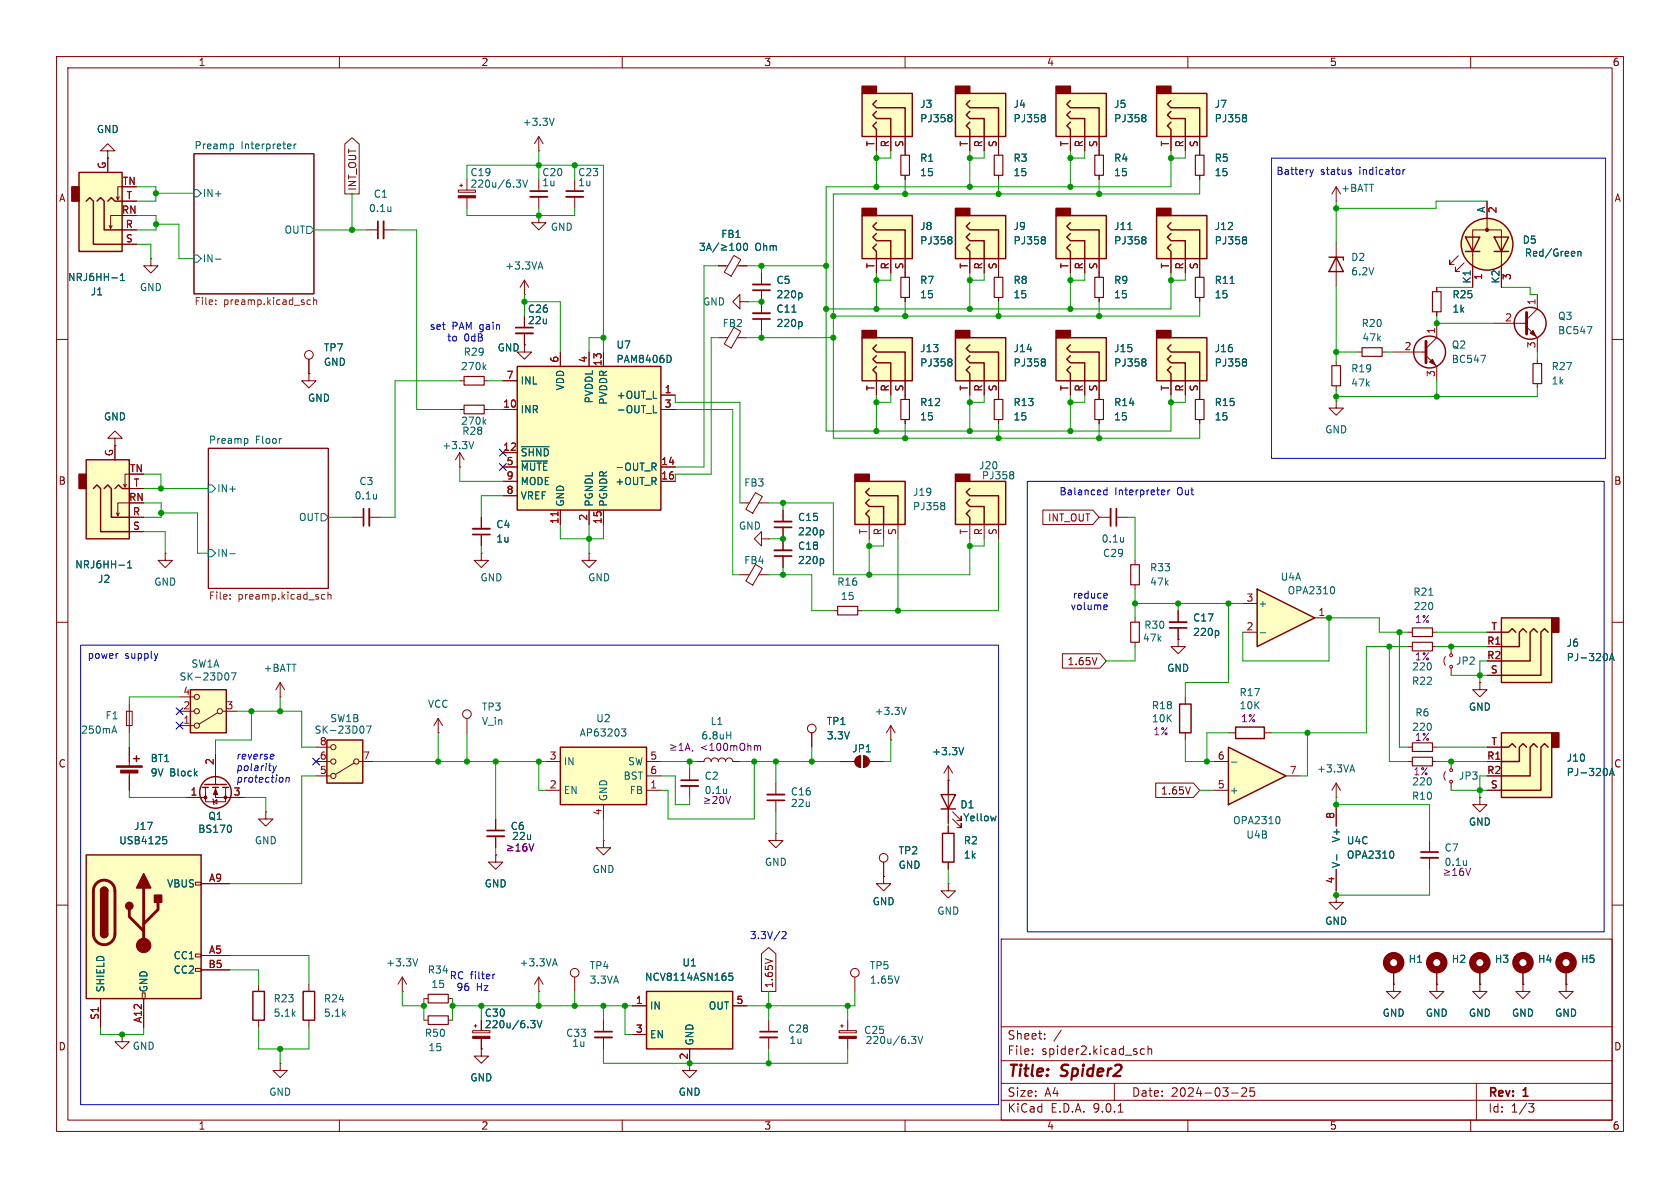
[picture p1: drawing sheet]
<svg xmlns="http://www.w3.org/2000/svg" width="297mm" height="210mm" viewBox="0 0 297 210" stroke-linecap="round" stroke-linejoin="round" font-family="sans-serif">
<defs><g id="words">
<g font-size="2.8" fill="#840000">
<text x="178" y="190.9">Title:</text>
<text x="187.7" y="190.9">Spider2</text>
</g>
<g font-size="2.1" fill="#840000">
<text x="178" y="184">Sheet:</text>
<text x="178" y="186.7">File:</text>
<text x="184.1" y="186.7">spider2.kicad_sch</text>
<text x="178" y="196.9">KiCad</text>
<text x="178" y="194.1">Size:</text>
<text x="184.7" y="194.1">A4</text>
<text x="185.7" y="196.9">E.D.A.</text>
<text x="193.3" y="196.9">9.0.1</text>
<text x="200" y="194.1">Date:</text>
<text x="207" y="194.1">2024-03-25</text>
<text x="263" y="194.3">Rev:</text>
<text x="263" y="196.9">Id:</text>
<text x="267.1" y="196.9">1/3</text>
<text x="269.4" y="194.3">1</text>
</g>
<g font-size="1.8" fill="#840000">
<text x="35" y="11.9">1</text>
<text x="85" y="11.9">2</text>
<text x="135" y="11.9">3</text>
<text x="185" y="11.9">4</text>
<text x="235" y="11.9">5</text>
<text x="285" y="11.9">6</text>
<text x="10.3" y="35.9">A</text>
<text x="63.2" y="33.8" transform="rotate(-90 63.2 33.8)">INT_OUT</text>
<text x="285.3" y="35.9">A</text>
<text x="93.2" y="57.5">22u</text>
<text x="10.3" y="85.9">B</text>
<text x="285.3" y="85.9">B</text>
<text x="185.2" y="92.4">INT_OUT</text>
<text x="188.6" y="117.8">1.65V</text>
<text x="10.3" y="135.9">C</text>
<text x="285.3" y="135.9">C</text>
<text x="205.1" y="140.7">1.65V</text>
<text x="136.8" y="174.8" transform="rotate(-90 136.8 174.8)">1.65V</text>
<text x="10.3" y="185.9">D</text>
<text x="85.6" y="182">220u/6.3V</text>
<text x="285.3" y="185.9">D</text>
<text x="35" y="199.9">1</text>
<text x="85" y="199.9">2</text>
<text x="135" y="199.9">3</text>
<text x="185" y="199.9">4</text>
<text x="235" y="199.9">5</text>
<text x="285" y="199.9">6</text>
</g>
<g font-size="1.8" fill="#006464">
<text x="17" y="23.7">GND</text>
<text x="92.3" y="22.5">+3.3V</text>
<text x="162.6" y="19.3">J3</text>
<text x="162.6" y="21.8">PJ358</text>
<text x="179.1" y="19.3">J4</text>
<text x="179.1" y="21.8">PJ358</text>
<text x="196.9" y="19.3">J5</text>
<text x="196.9" y="21.8">PJ358</text>
<text x="214.6" y="19.3">J7</text>
<text x="214.6" y="21.8">PJ358</text>
<text x="34.3" y="26.5">Preamp</text>
<text x="42.6" y="26.5">Interpreter</text>
<text x="162.6" y="28.8">R1</text>
<text x="179.1" y="28.8">R3</text>
<text x="196.9" y="28.8">R4</text>
<text x="214.6" y="28.8">R5</text>
<text x="35.8" y="35">IN+</text>
<text x="66" y="35.2">C1</text>
<text x="83.1" y="31.3">C19</text>
<text x="83.1" y="33.4">220u/6.3V</text>
<text x="95.8" y="33.1">1u</text>
<text x="95.8" y="31.3">C20</text>
<text x="102.1" y="33.1">1u</text>
<text x="102.1" y="31.3">C23</text>
<text x="162.6" y="31.3">15</text>
<text x="179.1" y="31.3">15</text>
<text x="196.9" y="31.3">15</text>
<text x="214.6" y="31.3">15</text>
<text x="237" y="34.1">+BATT</text>
<text x="50.2" y="41.5">OUT</text>
<text x="65.1" y="37.7">0.1u</text>
<text x="97.3" y="41">GND</text>
<text x="162.6" y="40.9">J8</text>
<text x="179.1" y="40.9">J9</text>
<text x="196.9" y="40.9">J11</text>
<text x="214.6" y="40.9">J12</text>
<text x="262.6" y="37.7" transform="rotate(-90 262.6 37.7)">A</text>
<text x="35.8" y="46.6">IN-</text>
<text x="89.2" y="47.9">+3.3VA</text>
<text x="127.4" y="42.3">FB1</text>
<text x="133.5" y="44.6">Ohm</text>
<text x="162.6" y="43.4">PJ358</text>
<text x="179.1" y="43.4">PJ358</text>
<text x="196.9" y="43.4">PJ358</text>
<text x="214.6" y="43.4">PJ358</text>
<text x="238.8" y="46.3">D2</text>
<text x="269.1" y="43.3">D5</text>
<text x="269.5" y="45.6">Red/Green</text>
<text x="11.9" y="49.9">NRJ6HH-1</text>
<text x="16" y="52.4">J1</text>
<text x="24.6" y="51.7">GND</text>
<text x="137.2" y="50.4">C5</text>
<text x="137.2" y="52.9">220p</text>
<text x="162.6" y="50.4">R7</text>
<text x="162.6" y="52.9">15</text>
<text x="179.1" y="50.4">R8</text>
<text x="179.1" y="52.9">15</text>
<text x="196.9" y="50.4">R9</text>
<text x="196.9" y="52.9">15</text>
<text x="214.6" y="50.4">R11</text>
<text x="214.6" y="52.9">15</text>
<text x="238.8" y="48.9">6.2V</text>
<text x="256.7" y="52.9">R25</text>
<text x="260.1" y="50.2" transform="rotate(-90 260.1 50.2)">K1</text>
<text x="265.2" y="50.2" transform="rotate(-90 265.2 50.2)">K2</text>
<text x="93.2" y="55.5">C26</text>
<text x="124.2" y="54.2">GND</text>
<text x="127.7" y="58">FB2</text>
<text x="137.2" y="58">220p</text>
<text x="137.2" y="55.5">C11</text>
<text x="240.6" y="58">R20</text>
<text x="256.7" y="55.5">1k</text>
<text x="275.3" y="59.3">BC547</text>
<text x="275.3" y="56.7">Q3</text>
<text x="57.2" y="62.3">TP7</text>
<text x="57.2" y="64.9">GND</text>
<text x="81.4" y="65.6">270k</text>
<text x="81.9" y="63.1">R29</text>
<text x="87.9" y="62.3">GND</text>
<text x="108.9" y="61.8">U7</text>
<text x="108.9" y="64.4">PAM8406D</text>
<text x="162.6" y="65">PJ358</text>
<text x="162.6" y="62.5">J13</text>
<text x="179.1" y="65">PJ358</text>
<text x="179.1" y="62.5">J14</text>
<text x="196.9" y="65">PJ358</text>
<text x="196.9" y="62.5">J15</text>
<text x="214.6" y="65">PJ358</text>
<text x="214.6" y="62.5">J16</text>
<text x="240.7" y="60.6">47k</text>
<text x="256.5" y="64.4">BC547</text>
<text x="256.5" y="61.8">Q2</text>
<text x="274.2" y="65.6">R27</text>
<text x="54.4" y="71.2">GND</text>
<text x="91.9" y="68.2">INL</text>
<text x="99.9" y="69.1" transform="rotate(-90 99.9 69.1)">VDD</text>
<text x="105" y="71.4" transform="rotate(-90 105 71.4)">PVDDL</text>
<text x="107.5" y="71.6" transform="rotate(-90 107.5 71.6)">PVDDR</text>
<text x="108.9" y="70.7">+OUT_L</text>
<text x="162.6" y="72">R12</text>
<text x="179.1" y="72">R13</text>
<text x="196.9" y="72">R14</text>
<text x="214.6" y="72">R15</text>
<text x="238.8" y="68.6">47k</text>
<text x="238.8" y="66">R19</text>
<text x="274.2" y="68.2">1k</text>
<text x="18.3" y="74.5">GND</text>
<text x="81.4" y="75.3">270k</text>
<text x="81.6" y="77.1">R28</text>
<text x="91.9" y="73.3">INR</text>
<text x="108.9" y="73.3">-OUT_L</text>
<text x="162.6" y="74.5">15</text>
<text x="179.1" y="74.5">15</text>
<text x="196.9" y="74.5">15</text>
<text x="214.6" y="74.5">15</text>
<text x="234.2" y="76.8">GND</text>
<text x="36.8" y="78.5">Preamp</text>
<text x="45.1" y="78.5">Floor</text>
<text x="78.1" y="79.6">+3.3V</text>
<text x="91.9" y="80.9">~{SHND}</text>
<text x="91.9" y="83.4">~{MUTE}</text>
<text x="108.7" y="83.4">-OUT_R</text>
<text x="173" y="83.2">J20</text>
<text x="38.3" y="87.2">IN+</text>
<text x="62.6" y="88.5">0.1u</text>
<text x="63.4" y="86">C3</text>
<text x="91.9" y="86">MODE</text>
<text x="91.9" y="88.5">VREF</text>
<text x="99.9" y="89.7" transform="rotate(-90 99.9 89.7)">GND</text>
<text x="105" y="89.7" transform="rotate(-90 105 89.7)">PGNDL</text>
<text x="107.5" y="89.7" transform="rotate(-90 107.5 89.7)">PGNDR</text>
<text x="108.7" y="86">+OUT_R</text>
<text x="131.5" y="86.2">FB3</text>
<text x="161.3" y="87.9">J19</text>
<text x="173.5" y="84.9">PJ358</text>
<text x="52.7" y="92.3">OUT</text>
<text x="87.6" y="93.6">C4</text>
<text x="130.5" y="93.8">GND</text>
<text x="141" y="94.8">220p</text>
<text x="141" y="92.3">C15</text>
<text x="161.3" y="90.4">PJ358</text>
<text x="13.2" y="100.7">NRJ6HH-1</text>
<text x="38.3" y="98.7">IN-</text>
<text x="87.6" y="96.1">1u</text>
<text x="131.5" y="99.9">FB4</text>
<text x="141" y="99.9">220p</text>
<text x="141" y="97.4">C18</text>
<text x="194.7" y="96.1">0.1u</text>
<text x="194.9" y="98.7">C29</text>
<text x="203.2" y="101.2">R33</text>
<text x="17.2" y="103.2">J2</text>
<text x="27.2" y="103.7">GND</text>
<text x="84.8" y="103">GND</text>
<text x="103.9" y="103">GND</text>
<text x="147.9" y="103.7">R16</text>
<text x="148.5" y="106.3">15</text>
<text x="203.2" y="103.7">47k</text>
<text x="222.4" y="107.5">+</text>
<text x="226.3" y="102.8">U4A</text>
<text x="227.5" y="105.3">OPA2310</text>
<text x="249.8" y="105.5">R21</text>
<text x="201.9" y="113.6">47k</text>
<text x="202.2" y="111.4">R30</text>
<text x="210.8" y="112.6">220p</text>
<text x="210.8" y="110.1">C17</text>
<text x="249.8" y="108.1">220</text>
<text x="33.7" y="118.2">SW1A</text>
<text x="46.5" y="119">+BATT</text>
<text x="206.2" y="119">GND</text>
<text x="249.5" y="118.7">220</text>
<text x="257.3" y="117.7">JP2</text>
<text x="276.9" y="114.5">J6</text>
<text x="276.9" y="117.1">PJ-320A</text>
<text x="31.6" y="120.5">SK-23D07</text>
<text x="75.6" y="125.3">VCC</text>
<text x="85.1" y="125.8">TP3</text>
<text x="203.5" y="125.6">R18</text>
<text x="219" y="123.3">R17</text>
<text x="219" y="125.6">10K</text>
<text x="249.5" y="121.3">R22</text>
<text x="259.6" y="125.8">GND</text>
<text x="14.2" y="129.9">250mA</text>
<text x="18.6" y="127.4">F1</text>
<text x="55.5" y="129.9">SK-23D07</text>
<text x="58.3" y="127.9">SW1B</text>
<text x="85.1" y="128.4">V_in</text>
<text x="102.4" y="130.4">AP63203</text>
<text x="105.3" y="127.9">U2</text>
<text x="125.5" y="128.4">L1</text>
<text x="146.1" y="128.4">TP1</text>
<text x="146.1" y="130.9">3.3V</text>
<text x="154.5" y="126.6">+3.3V</text>
<text x="203.5" y="127.9">10K</text>
<text x="249.5" y="129.4">220</text>
<text x="250.1" y="126.8">R6</text>
<text x="26.5" y="134.9">BT1</text>
<text x="26.5" y="137.5">9V</text>
<text x="30" y="137.5">Block</text>
<text x="99.6" y="135.5">IN</text>
<text x="110.9" y="135.5">SW</text>
<text x="150.6" y="133.2">JP1</text>
<text x="164.7" y="133.7">+3.3V</text>
<text x="232.7" y="136.8">+3.3VA</text>
<text x="276.9" y="137.4">PJ-320A</text>
<text x="276.9" y="134.8">J10</text>
<text x="99.6" y="140.6">EN</text>
<text x="107.5" y="141.7" transform="rotate(-90 107.5 141.7)">GND</text>
<text x="110.1" y="138">BST</text>
<text x="111.2" y="140.6">FB</text>
<text x="124.5" y="138">C2</text>
<text x="139.7" y="140.8">C16</text>
<text x="139.7" y="142.8">22u</text>
<text x="169.7" y="143.1">D1</text>
<text x="217.3" y="140.6">+</text>
<text x="249.5" y="141.6">R10</text>
<text x="249.5" y="139">220</text>
<text x="257.8" y="138">JP3</text>
<text x="21" y="149.5">USB4125</text>
<text x="23.6" y="146.9">J17</text>
<text x="34.9" y="147.4">BS170</text>
<text x="36.7" y="145.1">Q1</text>
<text x="45" y="149.5">GND</text>
<text x="90.2" y="146.9">C6</text>
<text x="170.2" y="145.4">Yellow</text>
<text x="170.3" y="149.5">R2</text>
<text x="217.9" y="145.9">OPA2310</text>
<text x="220.2" y="148.4">U4B</text>
<text x="237.1" y="149" transform="rotate(-90 237.1 149)">V+</text>
<text x="238" y="149.5">U4C</text>
<text x="259.6" y="146.2">GND</text>
<text x="104.6" y="154.5">GND</text>
<text x="135.1" y="153.3">GND</text>
<text x="158.8" y="151.2">TP2</text>
<text x="158.8" y="153.8">GND</text>
<text x="170.3" y="152">1k</text>
<text x="237.1" y="153.5" transform="rotate(-90 237.1 153.5)">V-</text>
<text x="238" y="152">OPA2310</text>
<text x="255.3" y="150.7">C7</text>
<text x="29.4" y="157.1">VBUS</text>
<text x="85.6" y="157.1">GND</text>
<text x="154.2" y="160.2">GND</text>
<text x="165.6" y="161.9">GND</text>
<text x="234.2" y="163.7">GND</text>
<text x="30.6" y="169.8">CC1</text>
<text x="30.6" y="172.3">CC2</text>
<text x="68.2" y="171">+3.3V</text>
<text x="75.5" y="172.3">R34</text>
<text x="91.8" y="171">+3.3VA</text>
<text x="104.1" y="171.6">TP4</text>
<text x="113.9" y="173.6">NCV8114ASN165</text>
<text x="120.5" y="171">U1</text>
<text x="153.7" y="171.6">TP5</text>
<text x="248.9" y="170.4">H1</text>
<text x="256.5" y="170.4">H2</text>
<text x="264.2" y="170.4">H3</text>
<text x="271.8" y="170.4">H4</text>
<text x="279.4" y="170.4">H5</text>
<text x="18.6" y="175.5" transform="rotate(-90 18.6 175.5)">SHIELD</text>
<text x="26.3" y="175.5" transform="rotate(-90 26.3 175.5)">GND</text>
<text x="48.3" y="179.9">5.1k</text>
<text x="48.3" y="177.4">R23</text>
<text x="57.2" y="179.9">5.1k</text>
<text x="57.2" y="177.4">R24</text>
<text x="76.2" y="174.9">15</text>
<text x="85.6" y="179.9">C30</text>
<text x="104.1" y="174.1">3.3VA</text>
<text x="114.8" y="178.7">IN</text>
<text x="125.2" y="178.7">OUT</text>
<text x="153.7" y="174.1">1.65V</text>
<text x="244.3" y="179.9">GND</text>
<text x="252" y="179.9">GND</text>
<text x="259.6" y="179.9">GND</text>
<text x="267.2" y="179.9">GND</text>
<text x="274.8" y="179.9">GND</text>
<text x="23.4" y="185.8">GND</text>
<text x="75" y="183.5">R50</text>
<text x="100" y="183.5">C33</text>
<text x="101.1" y="185.3">1u</text>
<text x="114.8" y="183.7">EN</text>
<text x="122.8" y="184.9" transform="rotate(-90 122.8 184.9)">GND</text>
<text x="139.2" y="182.7">C28</text>
<text x="139.5" y="184.8">1u</text>
<text x="152.7" y="183">C25</text>
<text x="152.9" y="184.8">220u/6.3V</text>
<text x="75.7" y="186">15</text>
<text x="83.1" y="191.4">GND</text>
<text x="47.5" y="193.9">GND</text>
<text x="119.9" y="193.9">GND</text>
</g>
<g font-size="1.8" fill="#a90000">
<text x="18.8" y="29.9" transform="rotate(-90 18.8 29.9)">G</text>
<text x="154.7" y="26" transform="rotate(-90 154.7 26)">T</text>
<text x="157.2" y="26.1" transform="rotate(-90 157.2 26.1)">R</text>
<text x="159.8" y="26.1" transform="rotate(-90 159.8 26.1)">S</text>
<text x="171.2" y="26" transform="rotate(-90 171.2 26)">T</text>
<text x="173.7" y="26.1" transform="rotate(-90 173.7 26.1)">R</text>
<text x="176.3" y="26.1" transform="rotate(-90 176.3 26.1)">S</text>
<text x="189" y="26" transform="rotate(-90 189 26)">T</text>
<text x="191.5" y="26.1" transform="rotate(-90 191.5 26.1)">R</text>
<text x="194.1" y="26.1" transform="rotate(-90 194.1 26.1)">S</text>
<text x="206.8" y="26" transform="rotate(-90 206.8 26)">T</text>
<text x="209.3" y="26.1" transform="rotate(-90 209.3 26.1)">R</text>
<text x="211.8" y="26.1" transform="rotate(-90 211.8 26.1)">S</text>
<text x="21.6" y="32.8">TN</text>
<text x="22.3" y="35.3">T</text>
<text x="21.5" y="37.8">RN</text>
<text x="22.1" y="40.4">R</text>
<text x="264.9" y="37.8" transform="rotate(-90 264.9 37.8)">2</text>
<text x="22.2" y="42.9">S</text>
<text x="154.7" y="47.6" transform="rotate(-90 154.7 47.6)">T</text>
<text x="157.2" y="47.7" transform="rotate(-90 157.2 47.7)">R</text>
<text x="159.8" y="47.7" transform="rotate(-90 159.8 47.7)">S</text>
<text x="171.2" y="47.6" transform="rotate(-90 171.2 47.6)">T</text>
<text x="173.7" y="47.7" transform="rotate(-90 173.7 47.7)">R</text>
<text x="176.3" y="47.7" transform="rotate(-90 176.3 47.7)">S</text>
<text x="189" y="47.6" transform="rotate(-90 189 47.6)">T</text>
<text x="191.5" y="47.7" transform="rotate(-90 191.5 47.7)">R</text>
<text x="194.1" y="47.7" transform="rotate(-90 194.1 47.7)">S</text>
<text x="206.8" y="47.6" transform="rotate(-90 206.8 47.6)">T</text>
<text x="209.3" y="47.7" transform="rotate(-90 209.3 47.7)">R</text>
<text x="211.8" y="47.7" transform="rotate(-90 211.8 47.7)">S</text>
<text x="262.3" y="49.6" transform="rotate(-90 262.3 49.6)">1</text>
<text x="267.4" y="49.6" transform="rotate(-90 267.4 49.6)">3</text>
<text x="253.7" y="59.1" transform="rotate(-90 253.7 59.1)">1</text>
<text x="266" y="56.9">2</text>
<text x="271.5" y="54" transform="rotate(-90 271.5 54)">1</text>
<text x="98.8" y="64.2" transform="rotate(-90 98.8 64.2)">6</text>
<text x="103.9" y="64.2" transform="rotate(-90 103.9 64.2)">4</text>
<text x="106.4" y="64.8" transform="rotate(-90 106.4 64.8)">13</text>
<text x="248.2" y="62">2</text>
<text x="271.5" y="61.7" transform="rotate(-90 271.5 61.7)">3</text>
<text x="89.5" y="67.1">7</text>
<text x="117.4" y="69.6">1</text>
<text x="154.7" y="69.2" transform="rotate(-90 154.7 69.2)">T</text>
<text x="157.2" y="69.3" transform="rotate(-90 157.2 69.3)">R</text>
<text x="159.8" y="69.3" transform="rotate(-90 159.8 69.3)">S</text>
<text x="171.2" y="69.2" transform="rotate(-90 171.2 69.2)">T</text>
<text x="173.7" y="69.3" transform="rotate(-90 173.7 69.3)">R</text>
<text x="176.3" y="69.3" transform="rotate(-90 176.3 69.3)">S</text>
<text x="189" y="69.2" transform="rotate(-90 189 69.2)">T</text>
<text x="191.5" y="69.3" transform="rotate(-90 191.5 69.3)">R</text>
<text x="194.1" y="69.3" transform="rotate(-90 194.1 69.3)">S</text>
<text x="206.8" y="69.2" transform="rotate(-90 206.8 69.2)">T</text>
<text x="209.3" y="69.3" transform="rotate(-90 209.3 69.3)">R</text>
<text x="211.8" y="69.3" transform="rotate(-90 211.8 69.3)">S</text>
<text x="253.7" y="66.7" transform="rotate(-90 253.7 66.7)">3</text>
<text x="88.9" y="72.1">10</text>
<text x="117.4" y="72.1">3</text>
<text x="20.1" y="80.7" transform="rotate(-90 20.1 80.7)">G</text>
<text x="22.9" y="83.6">TN</text>
<text x="88.9" y="79.8">12</text>
<text x="89.5" y="82.3">5</text>
<text x="116.8" y="82.3">14</text>
<text x="22.7" y="88.6">RN</text>
<text x="23.5" y="86.1">T</text>
<text x="89.5" y="84.8">9</text>
<text x="89.5" y="87.4">8</text>
<text x="116.8" y="84.8">16</text>
<text x="23.4" y="91.2">R</text>
<text x="23.4" y="93.7">S</text>
<text x="98.8" y="92.8" transform="rotate(-90 98.8 92.8)">11</text>
<text x="103.9" y="92.1" transform="rotate(-90 103.9 92.1)">2</text>
<text x="106.4" y="92.8" transform="rotate(-90 106.4 92.8)">15</text>
<text x="153.4" y="94.6" transform="rotate(-90 153.4 94.6)">T</text>
<text x="156" y="94.7" transform="rotate(-90 156 94.7)">R</text>
<text x="158.5" y="94.7" transform="rotate(-90 158.5 94.7)">S</text>
<text x="171.2" y="94.6" transform="rotate(-90 171.2 94.6)">T</text>
<text x="173.7" y="94.7" transform="rotate(-90 173.7 94.7)">R</text>
<text x="176.3" y="94.7" transform="rotate(-90 176.3 94.7)">S</text>
<text x="220.3" y="106.4">3</text>
<text x="220.3" y="111.5">2</text>
<text x="233" y="109">1</text>
<text x="263.6" y="111.5">T</text>
<text x="262.8" y="116.6">R2</text>
<text x="262.8" y="114">R1</text>
<text x="263.5" y="119.1">S</text>
<text x="32.3" y="125.5">2</text>
<text x="32.3" y="122.9">4</text>
<text x="39.9" y="125.5">3</text>
<text x="32.3" y="128">1</text>
<text x="56.4" y="131.8">8</text>
<text x="263.6" y="131.8">T</text>
<text x="37.8" y="135.3" transform="rotate(-90 37.8 135.3)">2</text>
<text x="56.4" y="136.9">5</text>
<text x="56.4" y="134.4">6</text>
<text x="64.1" y="134.4">7</text>
<text x="97.1" y="134.4">3</text>
<text x="114.9" y="134.4">5</text>
<text x="114.9" y="136.9">6</text>
<text x="215.2" y="134.4">6</text>
<text x="227.9" y="136.9">7</text>
<text x="262.8" y="136.9">R2</text>
<text x="262.8" y="134.4">R1</text>
<text x="33.6" y="140.7">1</text>
<text x="41.2" y="140.7">3</text>
<text x="97.1" y="139.4">2</text>
<text x="114.9" y="139.4">1</text>
<text x="215.2" y="139.4">5</text>
<text x="263.5" y="139.4">S</text>
<text x="106.4" y="144.2" transform="rotate(-90 106.4 144.2)">4</text>
<text x="236" y="144.9" transform="rotate(-90 236 144.9)">8</text>
<text x="36.8" y="156">A9</text>
<text x="236" y="156.3" transform="rotate(-90 236 156.3)">4</text>
<text x="36.8" y="171.2">B5</text>
<text x="36.8" y="168.7">A5</text>
<text x="112.3" y="177.5">1</text>
<text x="130.1" y="177.5">5</text>
<text x="17.5" y="180.4" transform="rotate(-90 17.5 180.4)">S1</text>
<text x="25.1" y="180.9" transform="rotate(-90 25.1 180.9)">A12</text>
<text x="112.3" y="182.6">3</text>
<text x="121.7" y="187.4" transform="rotate(-90 121.7 187.4)">2</text>
</g>
<g font-size="1.8" fill="#0000c2">
<text x="225.6" y="31">Battery</text>
<text x="233.4" y="31">status</text>
<text x="240.4" y="31">indicator</text>
<text x="75.9" y="58.5">set</text>
<text x="79.9" y="58.5">PAM gain</text>
<text x="79" y="60.6">to</text>
<text x="82" y="60.6">0dB</text>
<text x="187.2" y="87.6">Balanced</text>
<text x="197.1" y="87.6">Interpreter</text>
<text x="208.2" y="87.6">Out</text>
<text x="189.5" y="106">reduce</text>
<text x="189.2" y="108.1">volume</text>
<text x="15.4" y="116.5">power</text>
<text x="22.1" y="116.5">supply</text>
<text x="41.7" y="134.3">reverse</text>
<text x="41.7" y="136.4">polarity</text>
<text x="41.7" y="138.4">protection</text>
<text x="132.5" y="166.2">3.3V/2</text>
<text x="79.4" y="173.3">RC filter</text>
<text x="80.6" y="175.4">96</text>
<text x="84.2" y="175.4">Hz</text>
</g>
<g font-size="1.8" fill="#725600">
<text x="34.3" y="54.3">File:</text>
<text x="39.5" y="54.3">preamp.kicad_sch</text>
<text x="36.8" y="106.3">File:</text>
<text x="42.1" y="106.3">preamp.kicad_sch</text>
</g>
<g font-size="1.8" fill="#840084">
<text x="250" y="110.3">1%</text>
<text x="250" y="116.9">1%</text>
<text x="123.9" y="130.9">6.8uH</text>
<text x="203.8" y="130.2">1%</text>
<text x="219.3" y="127.9">1%</text>
<text x="250" y="131.2">1%</text>
<text x="123.8" y="132.9">&lt;100mOhm</text>
<text x="249.8" y="137.3">1%</text>
<text x="124.5" y="140.6">0.1u</text>
<text x="90.4" y="148.7">22u</text>
<text x="255.3" y="153.3">0.1u</text>
</g>
</g></defs>
<g fill="none" stroke="#840000" stroke-width=".18">
<path d="M10 10h277v190h-277zM12 12h273v186h-273zM60 10v2M110 10v2M160 10v2M210 10v2M260 10v2M34.3 27.2h21.2v24.7h-21.2zM134.6 48.3v2M134.6 51.3v4.1M134.6 56.4v2M10 60h2"/>
<path d="M36.8 79.2h21.2v24.8h-21.2zM285 60h2M62.2 91.4h2.1M65.3 91.4h2M200.7 99.1v.7M10 110h2M200.7 103.4v.7M200.7 109.2v.8M200.7 113.5v.8M285 110h2M209.5 123.2v1.3M209.5 129.5v1.3"/>
<path d="M236.2 142.2v3.9M236.2 153.7v3.8M10 160h2M177 166h108v32h-108zM261.6 174v1.3h1.3l-1.3 1.2-1.3-1.2h1.3M261.6 174h.1M261.6 171.5v2.5M269.2 174v1.3h1.3l-1.3 1.2-1.2-1.2h1.2M269.2 174h.1M276.9 171.5v2.5M285 160h2M60 198v2"/>
<path d="M110 198v2M160 198v2M177 194.5h108M177 191.5h108M177 187.5h108M177 181.5h108M182.5 186.3v.1M182.5 185.5v.1M184.7 183.6v.1M184.7 182.8v.1M187.6 182.1l-1.3 2M197 191.5v3"/>
<path d="M197.7 196.6h.8M202.3 185.5l-.4-.1-.3 .3v.4l.1 .2h.6M203 185.5l.2-.1 .3 .1 .1 .9M203 184.9v1.5M210 198v2M217.7 193.2h1.2M219.5 192.4l.6-.1 .2 .1 .1 .3-.9 1.1h.9M221.7 192.3h-.7v.7l.2-.1h.5l.1 .3-.1 .5-.2 .1-.5-.1M260 198v2M261 191.5v6.5M270.2 195.1h1l-.5 .6 .4 .1 .1 .5-.3 .3h-.4"/>
</g>
<g fill="none" stroke="#006464" stroke-width=".18">
<path d="M34.3 33.5h.6l.7 .7-.7 .6h-.6zM40.8 25.5h.4l.1 .2-.1 .5-.4 .1M51.3 25.5l.1 .3-.6 .1M51.4 26.2l-.1 .1M52 25.5v.8M52.4 25.5l-.4 .2M34.3 45.1h.6l.7 .6-.7 .7h-.6zM38.1 45.8h1M54.2 40h.7l.6 .6-.6 .7h-.7zM140 55.2h.7M141.6 56.9l.2 .2v.4l-.2 .2M141.6 51.8l.2 .2v.4l-.2 .2"/>
<path d="M43.3 77.5l.4 .1 .1 .2v.5l-.5 .1M36.8 85.7h.7l.6 .7-.6 .6h-.7zM36.8 97.2h.7l.6 .6-.6 .6h-.7zM40.6 97.9h1M56.8 90.8h.6l.6 .6-.6 .7h-.6zM66.6 87.4v.8M66.6 88.1h-.1M236.3 151.1v1M246.2 150.5l.2 .4-.2 .7"/>
</g>
<path d="M38.1 53.7v.2M38.1 53.1v.1M54.3 53.7l.2 .2 .4-.1M54.9 53.1l-.4-.1-.2 .1M55.4 53.1l.2-.1 .3 .1 .1 .8M55.4 52.6v1.3M40.7 105.8v.1M40.7 105.1v.2M56.9 105.8l.2 .1h.3M57.4 105.1h-.3l-.2 .1M58 105.2l.2-.1h.3v.8M58 104.7v1.2" fill="none" stroke="#725600" stroke-width=".18"/>
<path d="M199.9 99.8h1.5v3.6h-1.5zM199.9 110h1.5v3.5h-1.5z" fill="none" stroke="#840000" stroke-width=".2"/>
<path d="M133.1 56.4h3M133.1 51.3h3M64.3 89.9v3.1" fill="none" stroke="#840000" stroke-width=".3"/>
<path d="M133.1 55.4h3M133.1 50.3h3M65.3 89.9v3.1" fill="none" stroke="#840000" stroke-width=".33"/>
<path d="M208.5 124.5h2.1v5h-2.1z" fill="none" stroke="#840000" stroke-width=".25"/>
<g fill="none" stroke="#840000" stroke-width="1.3">
<circle cx="261.6" cy="170.2" r="1.27"/>
<circle cx="276.9" cy="170.2" r="1.27"/>
</g>
<path d="M152.4 38.1h8.9v7.6h-8.9z" fill="#ffffc2"/>
<path d="M152.4 36.8h2.5v1.3h-2.5z" fill="#840000" stroke="#840000" stroke-width=".25"/>
<path d="M152.4 38.1h8.9v7.6h-8.9zM154.9 39.4l-.6 .6 .6 .6h5.1v5.1M154.9 41.3l-.6 .6 .6 .6h2.6v3.2M154.9 43.2l-.6 .6 .6 .7v1.2M23.6 134.1h1M24.1 133.6v1" fill="none" stroke="#840000" stroke-width=".25"/>
<g fill="none" stroke="#840000" stroke-width=".18">
<path d="M127 59.7h1.7M129.7 57.9l1.3 .7-1.7 2.9-1.3-.7zM130.3 59.7h1.8M130.8 53.3v-1.2l-1.3 1.2 1.3 1.3v-1.3h1.3M132.1 53.3h.1M154.9 45.7v2.6M157.5 45.7v2.6M160 45.7v3.3M160 52.6v.7M194.3 48.3v.7M194.3 52.6v.7M92.7 61v1.2h1.3l-1.3 1.3-1.3-1.3h1.3"/>
<path d="M92.7 61h.1M208.3 113v1.3h1.2l-1.2 1.3-1.3-1.3h1.3M208.3 113h.1M208.3 108v2M208.3 111v2M22.9 132.1v3.3M22.9 136.4v3.3M95.2 175.3h.1M95.2 172.7l-.7 1.3M95.2 172.7l.8 1.3M95.2 172.7v2.6"/>
</g>
<path d="M168.1 41.9l.2 .2-.2 .3 .2 .2v.3l-.2 .2M215.2 111.5l.3 .2v.4l-.3 .2M97.8 170.4h.6M98.1 169.5l.4 1.3" fill="none" stroke="#006464" stroke-width=".18"/>
<path d="M159.3 49h1.5v3.6h-1.5zM193.5 49h1.6v3.6h-1.6z" fill="none" stroke="#840000" stroke-width=".2"/>
<path d="M206.8 111h3" fill="none" stroke="#840000" stroke-width=".3"/>
<path d="M206.8 110h3" fill="none" stroke="#840000" stroke-width=".33"/>
<g fill="#840000" stroke="#840000" stroke-width=".18">
<path d="M20.6 135.4h4.5v.2h-4.5z"/>
<path d="M21.3 136.1h3.1v.6h-3.1z"/>
</g>
<path d="M186.7 38.1h8.9v7.6h-8.9z" fill="#ffffc2"/>
<path d="M186.7 36.8h2.5v1.3h-2.5z" fill="#840000" stroke="#840000" stroke-width=".25"/>
<path d="M186.7 38.1h8.9v7.6h-8.9zM189.2 39.4l-.6 .6 .6 .6h5.1v5.1M189.2 41.3l-.6 .6 .6 .6h2.6v3.2M189.2 43.2l-.6 .6 .6 .7v1.2" fill="none" stroke="#840000" stroke-width=".25"/>
<path d="M189.2 45.7v2.6M191.8 45.7v2.6M194.3 45.7v2.6" fill="none" stroke="#840000" stroke-width=".18"/>
<path d="M199.4 40.6h.7M202.3 41.9l.3 .2-.3 .3 .3 .2v.3l-.3 .2" fill="none" stroke="#006464" stroke-width=".18"/>
<path d="M186.7 59.7h8.9v7.6h-8.9z" fill="#ffffc2"/>
<path d="M186.7 58.4h2.5v1.3h-2.5z" fill="#840000" stroke="#840000" stroke-width=".25"/>
<path d="M186.7 59.7h8.9v7.6h-8.9zM189.2 62.9l-.6 .6 .6 .6h2.6v3.2M189.2 64.8l-.6 .6 .6 .6v1.3M189.2 61l-.6 .6 .6 .6h5.1v5.1" fill="none" stroke="#840000" stroke-width=".25"/>
<path d="M189.2 67.3v2.6M191.8 67.3v2.6M194.3 67.3v2.6M87.6 151.1v1.3h1.3l-1.3 1.3-1.2-1.3h1.2M87.6 151.1h.1M246.4 174v1.3h1.2l-1.2 1.2-1.3-1.2h1.3M246.4 174h.1" fill="none" stroke="#840000" stroke-width=".18"/>
<path d="M202.3 63.4l.3 .3-.3 .3 .3 .2v.3l-.3 .2" fill="none" stroke="#006464" stroke-width=".18"/>
<path d="M204.5 16.5h8.9v7.6h-8.9z" fill="#ffffc2"/>
<path d="M204.5 15.2h2.5v1.3h-2.5z" fill="#840000" stroke="#840000" stroke-width=".25"/>
<path d="M204.5 16.5h8.9v7.6h-8.9zM207 19.7l-.6 .6 .6 .7h2.5v3.1M207 17.8l-.6 .6 .6 .7h5.1v5M207 21.6l-.6 .6 .6 .7v1.2" fill="none" stroke="#840000" stroke-width=".25"/>
<g fill="none" stroke="#840000" stroke-width=".18">
<path d="M160 26.7v.7M160 31v.8M207 24.1v2.6M209.5 24.1v2.6M212.1 24.1v3.3M212.1 31v.8M64.8 40.6h2M67.8 40.6h2M54.6 66v1.3h1.3l-1.3 1.3-1.3-1.3h1.3M54.6 66h.1M54.6 63.5v2.5M194.3 91.4h2"/>
<path d="M197.4 91.4h2M269.2 171.5v2.5M276.9 174v1.3h1.2l-1.2 1.2-1.3-1.2h1.3M276.9 174h.1M83.6 182.2h3v.4h-3zM83.8 181.4h.5M84.1 181.1v.5M85.1 185.4v1.3h1.3l-1.3 1.3-1.3-1.3h1.3M85.1 185.4h.1M85.1 183.6v1.8"/>
<circle cx="54.6" cy="62.7" r=".76"/>
</g>
<path d="M69.1 36.6v.8M69.1 37.3h-.1M220.1 20.3l.3 .2-.3 .3 .3 .3v.2l-.3 .2M198.6 95v.8M198.6 95.7v.1M93.8 180.4h.8l-.4 .5 .3 .1 .1 .4-.2 .3h-.4M95 180.4l.4 1.3 .4-1.3" fill="none" stroke="#006464" stroke-width=".18"/>
<path d="M159.3 27.4h1.5v3.6h-1.5zM211.3 27.4h1.6v3.6h-1.6z" fill="none" stroke="#840000" stroke-width=".2"/>
<path d="M83.6 183.2h3v.4h-3z" fill="#840000" stroke="#840000" stroke-width=".18"/>
<circle cx="269.2" cy="170.2" r="1.27" fill="none" stroke="#840000" stroke-width="1.3"/>
<path d="M66.8 39.1v3.1M197.4 89.9v3.1" fill="none" stroke="#840000" stroke-width=".3"/>
<path d="M67.8 39.1v3.1M196.3 89.9v3.1" fill="none" stroke="#840000" stroke-width=".33"/>
<path d="M152.4 16.5h8.9v7.6h-8.9z" fill="#ffffc2"/>
<path d="M152.4 15.2h2.5v1.3h-2.5z" fill="#840000" stroke="#840000" stroke-width=".25"/>
<path d="M152.4 16.5h8.9v7.6h-8.9zM154.9 19.7l-.6 .6 .6 .7h2.6v3.1M154.9 17.8l-.6 .6 .6 .7h5.1v5M154.9 21.6l-.6 .6 .6 .7v1.2M218.4 128.5h5.1v2.1h-5.1z" fill="none" stroke="#840000" stroke-width=".25"/>
<g fill="none" stroke="#840000" stroke-width=".18">
<path d="M95.2 31.8v2M95.2 34.8v2M154.9 24.1v2.6M157.5 24.1v2.6M160 24.1v2.6M217.2 129.5h1.2M223.5 129.5h1.3M255.5 136.4l-.2 .7 .2 .8M256.5 134.6v1.3M256.5 138.4v1.3"/>
<circle cx="256.5" cy="138.2" r=".25"/>
<circle cx="256.5" cy="136.1" r=".25"/>
</g>
<path d="M168.1 20.3l.2 .2-.2 .3 .2 .3v.2l-.2 .2" fill="none" stroke="#006464" stroke-width=".18"/>
<path d="M93.7 33.8h3.1" fill="none" stroke="#840000" stroke-width=".3"/>
<path d="M93.7 34.8h3.1" fill="none" stroke="#840000" stroke-width=".33"/>
<path d="M222.2 104.1l10.2 5.1-10.2 5.1z" fill="#ffffc2"/>
<path d="M222.2 104.1l10.2 5.1-10.2 5.1z" fill="none" stroke="#840000" stroke-width=".25"/>
<g fill="none" stroke="#840000" stroke-width=".18">
<path d="M95.2 38.1v1.3h1.3l-1.3 1.2-1.2-1.2h1.2M95.2 38.1h.1M92.7 52.1h.1M92.7 49.5v2.6M92.7 58.9v2.1M92.7 49.5l-.8 1.3M92.7 49.5l.8 1.3M81.3 72.4h.7M85.6 72.4h.8M219.7 106.7h2.5M219.7 111.8h2.5M232.4 109.2h2.5"/>
<path d="M248.9 111.8h.8M248.9 114.3h.8M253.2 111.8h.8M253.2 114.3h.8M248.9 132.1h.8M253.2 132.1h.8"/>
</g>
<path d="M95.2 47.2h.7M95.6 46.3l.4 1.3M85.5 74.5l.4 .5M85.9 74.2l-.5 .4M222.8 111.9h.9M235.7 103.8l.2 .4-.2 .7M252.6 105.2h.7" fill="none" stroke="#006464" stroke-width=".18"/>
<path d="M82 71.6h3.6v1.6h-3.6zM249.7 113.5h3.5v1.6h-3.5zM249.7 111h3.5v1.5h-3.5zM249.7 131.3h3.5v1.5h-3.5z" fill="none" stroke="#840000" stroke-width=".2"/>
<path d="M91.2 57.9h3" fill="none" stroke="#840000" stroke-width=".3"/>
<path d="M91.2 58.9h3" fill="none" stroke="#840000" stroke-width=".33"/>
<path d="M57.8 130.8h6.3v7.6h-6.3z" fill="#ffffc2"/>
<path d="M57.8 130.8h6.3v7.6h-6.3z" fill="none" stroke="#840000" stroke-width=".25"/>
<g fill="none" stroke="#840000" stroke-width=".18">
<path d="M81 33.6h3.1v.4h-3.1zM81.3 32.8h.5M81.5 32.5v.5M82.5 35v1.8M49.5 123.2h.1M49.5 120.7l-.7 1.2M49.5 120.7l.8 1.2M49.5 120.7v2.5M55.9 134.6h2.5M55.9 137.2h2.5M55.9 132.1h2.5M62.6 134.9l-3.3 2"/>
<path d="M63.5 134.6h2.5"/>
<circle cx="58.9" cy="134.6" r=".46"/>
<circle cx="58.9" cy="132.1" r=".46"/>
<circle cx="58.9" cy="137.2" r=".46"/>
<circle cx="63" cy="134.6" r=".46"/>
</g>
<path d="M91.3 31.8h.8l-.5 .5 .4 .1 .1 .4-.3 .3h-.3M92.4 31.8l.4 1.3 .5-1.3M64.2 128.5l.1 .3-.1 .7M64.8 128.3h.8l-.5 1.3" fill="none" stroke="#006464" stroke-width=".18"/>
<path d="M81 34.6h3.1v.4h-3.1z" fill="#840000" stroke="#840000" stroke-width=".18"/>
<path d="M33.7 121.9h6.3v7.6h-6.3z" fill="#ffffc2"/>
<g fill="none" stroke="#840000" stroke-width=".25">
<path d="M33.7 121.9h6.3v7.6h-6.3zM35.8 139.2h1M36.2 138.7h3.8M37.6 139.2h1M39.4 139.2h1"/>
<circle cx="38.1" cy="140.1" r="2.79"/>
</g>
<g fill="none" stroke="#840000" stroke-width=".18">
<path d="M101.6 31.8v2M101.6 34.8v2M81.3 67.3h.7M85.6 67.3h.8M194.3 69.9v.7M194.3 74.2v.7M81.3 82.6h.1M81.3 80l-.8 1.3M81.3 80l.7 1.3M81.3 80v2.6M85.1 97.8v1.3h1.3l-1.3 1.2-1.3-1.2h1.3M85.1 97.8h.1"/>
<path d="M31.7 125.7h2.6M31.7 128.3h2.6M31.7 123.2h2.6M36.3 139.2v2.5h3.6v-2.5M38.1 139.2v1.8h5.1M38.1 133.4v5.3M38.5 126l-3.3 2M39.4 125.7h2.5M33 141h3.3M37.6 141.2l.1 .2v.7l.1 .1M37.7 141.7l.7-.3v.7zM47 143.5v1.3h1.3l-1.3 1.3-1.3-1.3h1.3"/>
<path d="M47 143.5h.1"/>
<circle cx="34.8" cy="125.7" r=".46"/>
<circle cx="34.8" cy="123.2" r=".46"/>
<circle cx="34.8" cy="128.3" r=".46"/>
<circle cx="38.9" cy="125.7" r=".46"/>
</g>
<path d="M83.7 78l-.4 1.3M85.5 64.9l.4 .4M85.9 64.5l-.5 .5M40.3 119.1l.2 .3-.2 .7M40.9 118.9h.8l-.5 1.3M40.8 146l.1 .4-.1 .6" fill="none" stroke="#006464" stroke-width=".18"/>
<g fill="#840000" stroke="#840000" stroke-width=".18">
<path d="M38.1 139.4l.4 1.1h-.8z"/>
<circle cx="36.3" cy="141" r=".25"/>
<circle cx="39.9" cy="141" r=".25"/>
</g>
<path d="M82 66.5h3.6v1.6h-3.6zM193.5 70.6h1.6v3.6h-1.6z" fill="none" stroke="#840000" stroke-width=".2"/>
<path d="M100.1 33.8h3" fill="none" stroke="#840000" stroke-width=".3"/>
<path d="M100.1 34.8h3" fill="none" stroke="#840000" stroke-width=".33"/>
<path d="M91.4 64.8h25.4v25.4h-25.4z" fill="#ffffc2"/>
<path d="M91.4 64.8h25.4v25.4h-25.4z" fill="none" stroke="#840000" stroke-width=".25"/>
<g fill="none" stroke="#840000" stroke-width=".18">
<path d="M88.9 67.3h2.5M88.9 72.4h2.5M99.1 62.2v2.6M104.1 62.2v2.6M106.7 62.2v2.6M116.8 72.4h2.6M116.8 69.9h2.6M160 69.9v.7M160 74.2v.7M88.9 80h2.5M88.9 82.6h2.5M88.9 85.1h2.5"/>
<path d="M88.9 87.6h2.5M99.1 90.2v2.5M104.1 90.2v2.5M106.7 90.2v2.5M116.8 82.6h2.6M116.8 85.1h2.6M77.5 129.5h.1M77.5 127l-.8 1.3M77.5 127l.7 1.3M77.5 127v2.5M82.5 127v2.5M87.6 144.8v2"/>
<path d="M87.6 147.8v2.1"/>
<circle cx="82.5" cy="126.2" r=".76"/>
</g>
<path d="M92.2 79h4.9M115.5 73h.6M118.4 62.9l.3 .5-.3 .6M92.2 81.5h4.6M115.6 82.5l.4 .6M115.7 81.9l.3 .2-.1 .3-.2 .1" fill="none" stroke="#006464" stroke-width=".18"/>
<path d="M98.6 90.5v.7" fill="none" stroke="#a90000" stroke-width=".18"/>
<path d="M86.1 146.8h3.1" fill="none" stroke="#840000" stroke-width=".3"/>
<path d="M86.1 147.8h3.1" fill="none" stroke="#840000" stroke-width=".33"/>
<path d="M89.7 150.4h1M89.7 149.4l1 .4-1 .3M91.2 150.4h.7M91.2 149.5l.4-.3v1.2M92.6 149.3a.99 .99 0 0 0 0 1.1h.4l.2-.5-.3-.2h-.2l-.3 .2M93.5 149.2l.4 1.2 .5-1.2" fill="none" stroke="#840084" stroke-width=".18"/>
<path d="M159.3 70.6h1.5v3.6h-1.5z" fill="none" stroke="#840000" stroke-width=".2"/>
<path d="M152.4 59.7h8.9v7.6h-8.9z" fill="#ffffc2"/>
<path d="M152.4 58.4h2.5v1.3h-2.5z" fill="#840000" stroke="#840000" stroke-width=".25"/>
<path d="M152.4 59.7h8.9v7.6h-8.9zM154.9 62.9l-.6 .6 .6 .6h2.6v3.2M154.9 64.8l-.6 .6 .6 .6v1.3M154.9 61l-.6 .6 .6 .6h5.1v5.1" fill="none" stroke="#840000" stroke-width=".25"/>
<g fill="none" stroke="#840000" stroke-width=".18">
<path d="M95.2 26.7h.1M95.2 24.1l-.7 1.3M95.2 24.1l.8 1.3M95.2 24.1v2.6M127 47h1.7M129.7 45.2l1.3 .7-1.7 2.9-1.3-.7zM130.3 47h1.8M154.9 67.3v2.6M157.5 67.3v2.6M160 67.3v2.6M212.1 69.9v.7M212.1 74.2v.7"/>
<path d="M85.1 91.4v2.1M85.1 94.5v2M104.1 97.8v1.3h1.3l-1.3 1.2-1.2-1.2h1.2M104.1 97.8h.1"/>
</g>
<path d="M98 20.9l-.5 1.3M123.8 43h.7l-.4 .5 .4 .1v.5l-.2 .2-.5-.2M124.9 44.3l.4-1.3 .4 1.3M125 43.9h.6M127.1 42.9l-1.1 1.7M127.5 44.2h1M127.5 43.2l1 .4-1 .4M129 44.3h.7M129 43.4l.4-.4v1.3M130.3 43.1l.2-.1a.68 .68 0 0 1 .5 .6 .68 .68 0 0 1-.5 .7l-.2-.2-.1-.3zM131.6 43.1l.1-.1a.68 .68 0 0 1 .5 .6 .68 .68 0 0 1-.5 .7 .84 .84 0 0 1-.1-1.2zM168.1 63.4l.2 .3-.2 .3 .2 .2v.3l-.2 .2" fill="none" stroke="#006464" stroke-width=".18"/>
<path d="M83.6 94.5h3" fill="none" stroke="#840000" stroke-width=".3"/>
<path d="M83.6 93.5h3" fill="none" stroke="#840000" stroke-width=".33"/>
<path d="M211.3 70.6h1.6v3.6h-1.6z" fill="none" stroke="#840000" stroke-width=".2"/>
<path d="M265.4 109.2h8.9v11.5h-8.9z" fill="#ffffc2"/>
<path d="M274.3 109.2h1.3v2.6h-1.3z" fill="#840000" stroke="#840000" stroke-width=".25"/>
<path d="M265.4 109.2h8.9v11.5h-8.9zM265.4 111.8h1.3l.6-.7 .7 .7M269.9 111.8l-.7-.7-.6 .7v2.5h-3.2M271.8 111.8l-.7-.7-.6 .7v5h-5.1M273.7 111.8l-.7-.7-.6 .7v7.6h-7" fill="none" stroke="#840000" stroke-width=".25"/>
<path d="M262.9 119.4h2.5M262.9 114.3h2.5M262.9 111.8h2.5" fill="none" stroke="#840000" stroke-width=".18"/>
<path d="M284.5 116.8l.5-1.3 .4 1.3M284.7 116.4h.6" fill="none" stroke="#006464" stroke-width=".18"/>
<path d="M265.4 129.5h8.9v11.5h-8.9z" fill="#ffffc2"/>
<path d="M274.3 129.5h1.3v2.6h-1.3z" fill="#840000" stroke="#840000" stroke-width=".25"/>
<path d="M265.4 129.5h8.9v11.5h-8.9zM265.4 132.1h1.3l.6-.7 .7 .7M269.9 132.1l-.7-.7-.6 .7v2.5h-3.2M271.8 132.1l-.7-.7-.6 .7v5.1h-5.1M273.7 132.1l-.7-.7-.6 .7v7.6h-7" fill="none" stroke="#840000" stroke-width=".25"/>
<g fill="none" stroke="#840000" stroke-width=".18">
<path d="M255.5 116.1l-.2 .7 .2 .8M256.5 114.3v1.3M256.5 118.1v1.3M248.9 134.6h.8M253.2 134.6h.8M261.6 120.7v1.2h1.3l-1.3 1.3-1.3-1.3h1.3M261.6 120.7h.1M262.9 139.7h2.5M262.9 134.6h2.5M262.9 132.1h2.5"/>
<circle cx="256.5" cy="115.8" r=".25"/>
<circle cx="256.5" cy="117.9" r=".25"/>
</g>
<path d="M284.5 137.1l.5-1.3 .4 1.3M284.7 136.7h.6" fill="none" stroke="#006464" stroke-width=".18"/>
<path d="M249.7 133.9h3.5v1.5h-3.5z" fill="none" stroke="#840000" stroke-width=".2"/>
<path d="M217.2 132.1l10.1 5.1-10.1 5z" fill="#ffffc2"/>
<path d="M217.2 132.1l10.1 5.1-10.1 5z" fill="none" stroke="#840000" stroke-width=".25"/>
<path d="M130.8 88.9h1.7M133.6 87.1l1.2 .7-1.7 2.9-1.2-.7zM134.1 88.9h1.8M214.6 139.7h2.6M214.6 134.6h2.6M227.3 137.2h2.6M236.2 138.4l-.7 1.3M236.2 138.4l.8 1.3M236.2 138.4v2.6M236.2 158.2v1.3h1.3l-1.3 1.3-1.3-1.3h1.3M236.2 158.2h.1M236.2 141h.1" fill="none" stroke="#840000" stroke-width=".18"/>
<path d="M217.7 134.7h1M238.8 136.1h.6M239.1 135.2l.4 1.3M226.1 144.4l.2 .4-.2 .8" fill="none" stroke="#006464" stroke-width=".18"/>
<path d="M168.9 16.5h8.9v7.6h-8.9z" fill="#ffffc2"/>
<path d="M168.9 15.2h2.5v1.3h-2.5z" fill="#840000" stroke="#840000" stroke-width=".25"/>
<path d="M168.9 16.5h8.9v7.6h-8.9zM171.4 19.7l-.6 .6 .6 .7h2.6v3.1M171.4 17.8l-.6 .6 .6 .7h5.1v5M171.4 21.6l-.6 .6 .6 .7v1.2" fill="none" stroke="#840000" stroke-width=".25"/>
<g fill="none" stroke="#840000" stroke-width=".18">
<path d="M171.4 24.1v2.6M174 24.1v2.6M176.5 24.1v2.6M29.2 97.8v1.3h1.3l-1.3 1.2-1.3-1.2h1.3M29.2 97.8h.1M134.6 95.3v-1.3l-1.3 1.3 1.3 1.2v-1.2h1.3M135.9 95.3h.1M167.6 137.9h.1M167.6 135.4l-.7 1.3M167.6 135.4l.8 1.3M167.6 135.4v2.5M252.7 148.6v2"/>
<path d="M252.7 151.6v2.1M261.6 141v1.2h1.3l-1.3 1.3-1.3-1.3h1.3M261.6 141h.1"/>
</g>
<path d="M184.6 20.3l.2 .2-.2 .3 .2 .3v.2l-.2 .2M170.4 132.2l-.5 1.2M259.3 152.1v.9M259.3 152.9h-.1" fill="none" stroke="#006464" stroke-width=".18"/>
<path d="M251.2 150.6h3.1" fill="none" stroke="#840000" stroke-width=".3"/>
<path d="M251.2 151.6h3.1" fill="none" stroke="#840000" stroke-width=".33"/>
<path d="M255.3 154.7h1M255.3 153.7l1 .4-1 .4M256.8 154.8h.8M257.2 153.5v1.3M258.1 153.8v.8l.2 .2 .4-.2 .1-.4-.2-.2h-.3l-.3 .2M259.1 153.5l.5 1.3 .4-1.3" fill="none" stroke="#840084" stroke-width=".18"/>
<path d="M168.9 85.1h8.9v7.6h-8.9z" fill="#ffffc2"/>
<path d="M168.9 83.8h2.5v1.3h-2.5z" fill="#840000" stroke="#840000" stroke-width=".25"/>
<path d="M168.9 85.1h8.9v7.6h-8.9zM171.4 88.3l-.6 .6 .6 .6h2.6v3.2M171.4 90.2l-.6 .6 .6 .6v1.3M171.4 86.4l-.6 .6 .6 .6h5.1v5.1" fill="none" stroke="#840000" stroke-width=".25"/>
<path d="M171.4 92.7v2.6M174 92.7v2.6M176.5 92.7v2.6M135.9 180.3v2.1M135.9 183.4v2" fill="none" stroke="#840000" stroke-width=".18"/>
<path d="M179 83.4l.2 .2-.2 .3 .2 .3v.2l-.2 .3" fill="none" stroke="#006464" stroke-width=".18"/>
<path d="M134.4 182.4h3" fill="none" stroke="#840000" stroke-width=".3"/>
<path d="M134.4 183.4h3" fill="none" stroke="#840000" stroke-width=".33"/>
<path d="M15.2 81.3h7.7v14h-7.7z" fill="#ffffc2"/>
<path d="M14 83.8h1.2v2.6h-1.2z" fill="#840000" stroke="#840000" stroke-width=".25"/>
<path d="M15.2 81.3h7.7v14h-7.7zM16.5 86.4l.6-.7 .7 .7v7.6h5.1M18.4 86.4l.6-.7 .7 .7v5h3.2M20.3 86.4l.7-.7 .6 .7h1.3" fill="none" stroke="#840000" stroke-width=".25"/>
<path d="M176.5 26.7v.7M176.5 31v.8M176.5 48.3v.7M176.5 52.6v.7M20.3 78.7v2.6M21.1 90.7l-.3 .5M22.4 85.6l-.3 .5M22.9 88.9h-2.1v2.3l-.2-.5M22.9 83.8h-.8v2.3l-.3-.5M22.9 94h2.5M22.9 91.4h2.5M22.9 86.4h2.5" fill="none" stroke="#840000" stroke-width=".18"/>
<path d="M22.6 99.5l.3-.4v1.3M22.6 100.4h.7" fill="none" stroke="#006464" stroke-width=".18"/>
<path d="M175.8 27.4h1.5v3.6h-1.5zM175.8 49h1.5v3.6h-1.5z" fill="none" stroke="#840000" stroke-width=".2"/>
<path d="M168.9 38.1h8.9v7.6h-8.9z" fill="#ffffc2"/>
<path d="M168.9 36.8h2.5v1.3h-2.5z" fill="#840000" stroke="#840000" stroke-width=".25"/>
<path d="M168.9 38.1h8.9v7.6h-8.9zM171.4 39.4l-.6 .6 .6 .6h5.1v5.1M171.4 41.3l-.6 .6 .6 .6h2.6v3.2M171.4 43.2l-.6 .6 .6 .7v1.2M166.4 140.5h2.5l-1.3 2.5zM166.4 143h2.5" fill="none" stroke="#840000" stroke-width=".25"/>
<g fill="none" stroke="#840000" stroke-width=".18">
<path d="M19 26.7h1.3l-1.3-1.3-1.2 1.3h1.2v1.2M19 27.9h.1M26.7 45.7v1.3h1.2l-1.2 1.3-1.3-1.3h1.3M26.7 45.7h.1M171.4 45.7v2.6M174 45.7v2.6M176.5 45.7v2.6M20.3 77.5h1.3l-1.3-1.3-1.3 1.3h1.3v1.2M20.3 78.7h.1M176.5 69.9v.7M176.5 74.2v.7M138.4 90.2v2"/>
<path d="M138.4 93.2v4.1M138.4 98.3v2M147.3 108h.8M151.6 108h.8M123.2 134.6h1.3a.64 .64 0 0 1 .6-.6 .64 .64 0 0 1 .6 .6 .64 .64 0 0 1 .7-.6 .64 .64 0 0 1 .6 .6 .64 .64 0 0 1 .6-.6 .64 .64 0 0 1 .7 .6 .64 .64 0 0 1 .6-.6 .64 .64 0 0 1 .6 .6h1.3M143.5 129.5v2.6M167.6 137.9v7.6M106.7 148.6v1.3h1.2l-1.2 1.2-1.3-1.2h1.3M106.7 148.6h.1M137.2 147.3v1.3h1.2l-1.2 1.3-1.3-1.3h1.3M137.2 147.3h.1M156.2 154.9v1.3h1.3l-1.3 1.3-1.3-1.3h1.3"/>
<path d="M156.2 154.9h.1M156.2 152.4v2.5M168.4 144.8l1.5 1.5v-.8v.8h-.7M168.4 143.5l1.5 1.5v-.7v.7h-.7M101.6 172.7v2.6M246.4 171.5v2.5M106.7 180.3v2.1M106.7 183.4v2"/>
<circle cx="143.5" cy="128.8" r=".76"/>
<circle cx="156.2" cy="151.6" r=".76"/>
<circle cx="101.6" cy="172" r=".76"/>
</g>
<path d="M184.6 41.9l.2 .2-.2 .3 .2 .2v.3l-.2 .2M145.4 93.7l.2 .2v.4l-.2 .3M145.4 98.8l.2 .2v.4l-.2 .2M128.5 130h.7M129.2 129.4v1.2M176.1 144.3l-.2 .8" fill="none" stroke="#006464" stroke-width=".18"/>
<path d="M118.5 132.6h1M118.5 131.6l1 .4-1 .4M120.1 132.7h.7M120.1 131.8l.3-.4v1.3M121.1 132.7l.5-1.3 .4 1.3M121.3 132.3h.6M122.5 132.6l-.2 .2M133.5 131.8l.4 .2M133.9 132l.2-.2 .3 .1v.8M133.9 132v.7" fill="none" stroke="#840084" stroke-width=".18"/>
<path d="M175.8 70.6h1.5v3.6h-1.5zM148.1 107.2h3.5v1.5h-3.5z" fill="none" stroke="#840000" stroke-width=".2"/>
<path d="M136.9 93.2h3.1M136.9 98.3h3.1M105.2 182.4h3" fill="none" stroke="#840000" stroke-width=".3"/>
<path d="M136.9 92.2h3.1M136.9 97.3h3.1M105.2 183.4h3" fill="none" stroke="#840000" stroke-width=".33"/>
<circle cx="246.4" cy="170.2" r="1.27" fill="none" stroke="#840000" stroke-width="1.3"/>
<path d="M168.9 59.7h8.9v7.6h-8.9z" fill="#ffffc2"/>
<path d="M168.9 58.4h2.5v1.3h-2.5z" fill="#840000" stroke="#840000" stroke-width=".25"/>
<path d="M168.9 59.7h8.9v7.6h-8.9zM171.4 62.9l-.6 .6 .6 .6h2.6v3.2M171.4 64.8l-.6 .6 .6 .6v1.3M171.4 61l-.6 .6 .6 .6h5.1v5.1" fill="none" stroke="#840000" stroke-width=".25"/>
<path d="M171.4 67.3v2.6M174 67.3v2.6M176.5 67.3v2.6M121.9 135.9v2M121.9 138.9v2.1M137.2 138.4v2.1M157.5 130.8h.1M157.5 128.3l-.8 1.2M157.5 128.3l.7 1.2M157.5 128.3v2.5M137.2 141.5v2" fill="none" stroke="#840000" stroke-width=".18"/>
<path d="M184.6 63.4l.2 .3-.2 .3 .2 .2v.3l-.2 .2M128.4 139.4v.9M160.2 125l-.4 1.3M128.4 140.2h.1" fill="none" stroke="#006464" stroke-width=".18"/>
<path d="M120.4 137.9h3M135.6 141.5h3.1" fill="none" stroke="#840000" stroke-width=".3"/>
<path d="M120.4 138.9h3M135.6 140.5h3.1" fill="none" stroke="#840000" stroke-width=".33"/>
<path d="M124.5 142h1M124.5 141l1 .4-1 .4M126.7 141.2l-.7 .9h.7M127.3 141l-.1 .6 .2 .3 .1 .2 .4-.3v-.8M128.3 140.8l.4 1.3 .5-1.3" fill="none" stroke="#840084" stroke-width=".18"/>
<path d="M151.1 85.1h8.9v7.6h-8.9z" fill="#ffffc2"/>
<path d="M151.1 83.8h2.6v1.3h-2.6z" fill="#840000" stroke="#840000" stroke-width=".25"/>
<path d="M151.1 85.1h8.9v7.6h-8.9zM153.7 88.3l-.7 .6 .7 .6h2.5v3.2M153.7 90.2l-.7 .6 .7 .6v1.3M153.7 86.4l-.7 .6 .7 .6h5v5.1" fill="none" stroke="#840000" stroke-width=".25"/>
<path d="M153.7 92.7v2.6M156.2 92.7v2.6M158.7 92.7v2.6M148.6 134.6h2.5M151.4 133.9l.7-.3v2a1.02 1.02 0 0 1-.9-.6 1.02 1.02 0 0 1 .2-1.1zM152.7 133.6a1.02 1.02 0 0 1 1 1 1.02 1.02 0 0 1-1 1zM153.7 134.6h2.5" fill="none" stroke="#840000" stroke-width=".18"/>
<path d="M166.8 88.8l.2 .3-.2 .3 .2 .2v.3l-.2 .2" fill="none" stroke="#006464" stroke-width=".18"/>
<g fill="#840000" stroke="#840000" stroke-width=".18">
<path d="M151.4 133.9l.7-.3v2a1.02 1.02 0 0 1-.9-.6 1.02 1.02 0 0 1 .2-1.1z"/>
<path d="M152.7 133.6a1.02 1.02 0 0 1 1 1 1.02 1.02 0 0 1-1 1z"/>
</g>
<path d="M114.3 175.3h15.2v10.1h-15.2z" fill="#ffffc2"/>
<path d="M114.3 175.3h15.2v10.1h-15.2z" fill="none" stroke="#840000" stroke-width=".25"/>
<path d="M111.8 177.8h2.5M129.5 177.8h2.6M111.8 182.9h2.5M121.9 185.4v2.6" fill="none" stroke="#840000" stroke-width=".18"/>
<path d="M129.5 172h-.6l-.1 .6 .2-.1 .4 .1 .2 .2-.1 .4-.2 .1-.5-.1" fill="none" stroke="#006464" stroke-width=".18"/>
<path d="M14 30.5h7.6v14h-7.6z" fill="#ffffc2"/>
<path d="M12.7 33h1.3v2.6h-1.3z" fill="#840000" stroke="#840000" stroke-width=".25"/>
<path d="M14 30.5h7.6v14h-7.6zM15.2 35.6l.7-.7 .6 .7v7.6h5.1M17.1 35.6l.7-.7 .6 .7v5h3.2M19 35.6l.7-.7 .6 .7h1.3" fill="none" stroke="#840000" stroke-width=".25"/>
<path d="M19 27.9v2.6M19.8 39.9l-.2 .5M21.1 34.8l-.3 .5M21.6 38.1h-2v2.3l-.3-.5M21.6 33h-.8v2.3l-.2-.5M21.6 35.6h2.5M21.6 43.2h2.5M21.6 40.6h2.5" fill="none" stroke="#840000" stroke-width=".18"/>
<path d="M21.3 49.6h.7M21.3 48.7l.4-.4v1.3" fill="none" stroke="#006464" stroke-width=".18"/>
<path d="M204.5 38.1h8.9v7.6h-8.9z" fill="#ffffc2"/>
<path d="M204.5 36.8h2.5v1.3h-2.5z" fill="#840000" stroke="#840000" stroke-width=".25"/>
<g fill="none" stroke="#840000" stroke-width=".25">
<path d="M204.5 38.1h8.9v7.6h-8.9zM207 39.4l-.6 .6 .6 .6h5.1v5.1M207 41.3l-.6 .6 .6 .6h2.5v3.2M207 43.2l-.6 .6 .6 .7v1.2M234.9 45.5h2.6v.5M236.2 45.5l1.3 2.5h-2.6zM166.6 147.3h2.1v5.1h-2.1z"/>
<circle cx="252.7" cy="62.2" r="2.82"/>
</g>
<g fill="none" stroke="#840000" stroke-width=".18">
<path d="M194.3 26.7v.7M194.3 31v.8M207 45.7v2.6M209.5 45.7v2.6M212.1 45.7v2.6M236.2 42.9v7.6M254 50.8v.8M254 55.1v.8M254 57.2v2.5l-1.9 1.9M236.2 70.9v1.2h1.3l-1.3 1.3-1.3-1.3h1.3M236.2 70.9h.1M236.2 63.9v.7"/>
<path d="M236.2 68.2v.8M240 62.2h.8M244.3 62.2h.8M246.4 62.2h5.7M252.1 62.9l1.9 1.9v2.5M271.8 63.5v.8M271.8 67.8v.8M167.6 156.2v1.3h1.3l-1.3 1.3-1.2-1.3h1.2M167.6 156.2h.1M167.6 146.1v1.2M167.6 152.4v1.3M151.1 172.7v2.6"/>
<path d="M121.9 188v1.2h1.3l-1.3 1.3-1.3-1.3h1.3M148.3 182.2h3.1v.4h-3.1zM148.6 181.4h.5M148.8 181.1v.5M149.9 180.3v1.9M149.9 183.6v1.8"/>
<circle cx="151.1" cy="172" r=".76"/>
</g>
<path d="M220.1 41.9l.3 .2-.3 .3 .3 .2v.3l-.3 .2M261.8 62.8h.8l-.5 1.3M159 172.5l-.4 1.3M161.1 183.2h.8l-.4 .5 .3 .1 .1 .4-.2 .3h-.4M162.3 183.2l.4 1.3 .4-1.3" fill="none" stroke="#006464" stroke-width=".18"/>
<path d="M193.5 27.4h1.6v3.6h-1.6zM253.2 51.6h1.6v3.5h-1.6zM235.5 64.6h1.5v3.6h-1.5zM240.8 61.5h3.5v1.5h-3.5zM271 64.3h1.5v3.5h-1.5z" fill="none" stroke="#840000" stroke-width=".2"/>
<path d="M252.1 60.3v3.8" fill="none" stroke="#840000" stroke-width=".51"/>
<g fill="#840000" stroke="#840000" stroke-width=".18">
<path d="M252.7 64l.5-.5 .5 1z"/>
<path d="M148.3 183.2h3.1v.4h-3.1z"/>
</g>
<path d="M186.7 16.5h8.9v7.6h-8.9z" fill="#ffffc2"/>
<path d="M186.7 15.2h2.5v1.3h-2.5z" fill="#840000" stroke="#840000" stroke-width=".25"/>
<path d="M186.7 16.5h8.9v7.6h-8.9zM189.2 19.7l-.6 .6 .6 .7h2.6v3.1M189.2 17.8l-.6 .6 .6 .7h5.1v5M189.2 21.6l-.6 .6 .6 .7v1.2" fill="none" stroke="#840000" stroke-width=".25"/>
<path d="M189.2 24.1v2.6M191.8 24.1v2.6M194.3 24.1v2.6M254 174v1.3h1.3l-1.3 1.2-1.3-1.2h1.3M254 174h.1M254 171.5v2.5" fill="none" stroke="#840000" stroke-width=".18"/>
<path d="M202.3 20.3l.3 .2-.3 .3 .3 .3v.2l-.3 .2" fill="none" stroke="#006464" stroke-width=".18"/>
<circle cx="254" cy="170.2" r="1.27" fill="none" stroke="#840000" stroke-width="1.3"/>
<path d="M204.5 59.7h8.9v7.6h-8.9z" fill="#ffffc2"/>
<path d="M204.5 58.4h2.5v1.3h-2.5z" fill="#840000" stroke="#840000" stroke-width=".25"/>
<path d="M204.5 59.7h8.9v7.6h-8.9zM207 62.9l-.6 .6 .6 .6h2.5v3.2M207 64.8l-.6 .6 .6 .6v1.3M207 61l-.6 .6 .6 .6h5.1v5.1" fill="none" stroke="#840000" stroke-width=".25"/>
<path d="M212.1 48.3v.7M212.1 52.6v.7M207 67.3v2.6M209.5 67.3v2.6M212.1 67.3v2.6M133.6 99.8l1.2 .7-1.7 2.9-1.2-.7zM130.8 101.6h1.7M134.1 101.6h1.8M71.1 175.3h.1M71.1 172.7l-.7 1.3M71.1 172.7l.8 1.3M71.1 172.7v2.6" fill="none" stroke="#840000" stroke-width=".18"/>
<path d="M217.5 50.1h.7M220.1 63.4l.3 .3-.3 .3 .3 .2v.3l-.3 .2M73.8 169.5l-.4 1.3" fill="none" stroke="#006464" stroke-width=".18"/>
<path d="M211.3 49h1.6v3.6h-1.6z" fill="none" stroke="#840000" stroke-width=".2"/>
<path d="M99.1 132.1h15.2v10.1h-15.2z" fill="#ffffc2"/>
<g fill="none" stroke="#840000" stroke-width=".25">
<path d="M259.1 41.9h2.5l-1.3 2.6zM259.1 44.5h2.5M264.2 41.9h2.5l-1.3 2.6zM264.2 44.5h2.5M99.1 132.1h15.2v10.1h-15.2zM44.7 175.3h2v5h-2zM53.6 175.3h2v5h-2z"/>
<circle cx="262.9" cy="43.2" r="4.6"/>
<circle cx="270.5" cy="57.1" r="2.82"/>
</g>
<g fill="none" stroke="#840000" stroke-width=".18">
<path d="M236.2 35.6h.1M236.2 33l-.7 1.3M236.2 33l.8 1.3M236.2 33v2.6M262.9 35.6v5M257.8 45.2l-1.5 1.5v-.7v.7h.7M258.8 46.5l-1.5 1.5v-.8v.8h.8M260.3 45.2v-4.6h5.1v4.6M260.3 45.1v5.7M264.2 57.2h5.7M265.4 45.1v5.7M269.9 57.8l1.9 1.9v2.5"/>
<path d="M271.8 52.1v2.5l-1.9 1.9M96.5 134.6h2.6M96.5 139.7h2.6M114.3 134.6h2.5M114.3 139.7h2.5M114.3 137.2h2.5M106.7 142.2v2.6M45.7 174v1.3M54.6 174v1.3M74.9 176.5h.8M79.2 176.5h.8M21.6 182.9v1.3h1.3l-1.3 1.2-1.3-1.2h1.3"/>
<path d="M21.6 182.9h.1M45.7 180.3v1.3M54.6 180.3v1.3M74.9 180.3h.8M79.2 180.3h.8"/>
</g>
<path d="M279 44.4v.9M279 44.6l.1-.2 .3 .1 .1 .8M280.6 57.7h.8l-.5 1.3M109.9 128.8h.7l-.4 .5 .4 .2v.4l-.2 .2h-.4" fill="none" stroke="#006464" stroke-width=".18"/>
<path d="M75.7 175.8h3.5v1.5h-3.5zM75.7 179.6h3.5v1.5h-3.5z" fill="none" stroke="#840000" stroke-width=".2"/>
<circle cx="262.9" cy="43.2" r="4.6" fill="#ffffc2" stroke="#ffffc2" stroke-width=".18"/>
<g fill="#840000" stroke="#840000" stroke-width=".18">
<path d="M270.5 58.9l.5-.5 .5 1z"/>
<circle cx="262.9" cy="40.6" r=".28"/>
</g>
<path d="M269.9 55.2v3.9" fill="none" stroke="#840000" stroke-width=".51"/>
<path d="M15.2 151.1h20.4v25.4h-20.4z" fill="#ffffc2"/>
<g fill="none" stroke="#840000" stroke-width=".18">
<path d="M19 27.9h.1M19 27.9v2.6M21.6 35.6h2.5M61 25.5l1.2-1.2 1.3 1.2v8.8h-2.5zM154.9 24.1v2.6M157.5 24.1v2.6M160 24.1v3.3M160 31v.8M171.4 24.1v2.6M174 24.1v2.6M176.5 24.1v3.3M176.5 31v.8"/>
<path d="M189.2 24.1v2.6M191.8 24.1v2.6M194.3 24.1v3.3M194.3 31v.8M207 24.1v2.6M209.5 24.1v2.6M212.1 24.1v3.3M212.1 31v.8M262.9 35.6v3M21.6 43.2h2.5M21.6 40.6h2.5M92.7 58.9v2.1"/>
<path d="M127 47h1.3M130.8 47h1.3M134.6 48.3v2M134.6 51.3v4.1M134.6 56.4v2M154.9 45.7v2.6M157.5 45.7v2.6M160 45.7v3.3M160 52.6v.7M171.4 45.7v2.6M174 45.7v2.6M176.5 45.7v3.3"/>
<path d="M176.5 52.6v.7M189.2 45.7v2.6M191.8 45.7v2.6M194.3 45.7v3.3M194.3 52.6v.7M207 45.7v2.6M209.5 45.7v2.6M212.1 45.7v3.3M212.1 52.6v.7M254 50.8v.8M254 55.1v.8M260.3 47v3.8"/>
<path d="M265.4 47v3.8M20.3 78.7h.1M20.3 78.7v2.6M54.6 66h.1M54.6 63.5v2.5M88.9 67.3h2.5M88.9 72.4h2.5M92.7 61h.1M99.1 62.2v2.6M104.1 62.2v2.6M106.7 62.2v2.6M116.8 72.4h2.6"/>
<path d="M116.8 69.9h2.6M154.9 67.3v2.6M157.5 67.3v2.6M160 67.3v3.3M160 74.2v.7M171.4 67.3v2.6M174 67.3v2.6M176.5 67.3v3.3M176.5 74.2v.7M189.2 67.3v2.6M191.8 67.3v2.6M194.3 67.3v3.3"/>
<path d="M194.3 74.2v.7M207 67.3v2.6M209.5 67.3v2.6M212.1 67.3v3.3M212.1 74.2v.7M22.9 94h2.5M22.9 91.4h2.5M22.9 86.4h2.5M85.1 91.4v2.1M85.1 94.5v2M88.9 80h2.5M88.9 82.6h2.5"/>
<path d="M88.9 85.1h2.5M88.9 87.6h2.5M99.1 90.2v2.5M104.1 90.2v2.5M106.7 90.2v2.5M116.8 82.6h2.6M116.8 85.1h2.6M138.4 90.2v2M138.4 93.2v4.1M138.4 98.3v2M184.4 90.2h8.8l1.1 1.2-1.1 1.3h-8.8zM187.8 115.6h6.7l1.1 1.2-1.1 1.3h-6.7z"/>
<path d="M193.9 116.2l-.4 1.3M208.3 113h.1M208.3 108v2M208.3 111v2M262.9 119.4h2.5M262.9 114.3h2.5M262.9 111.8h2.5M22.4 125.7h1v2.6h-1zM22.9 124.5v5M22.9 132.1v2.5M22.9 137.2v2.5M38.1 133.4v2.5"/>
<path d="M143.5 129.5v2.6M148.6 134.6h2.5M153.7 134.6h2.5M167.6 137.9h.1M167.6 137.9v2.6M204.3 138.4h6.7l1.1 1.3-1.1 1.3h-6.7zM210.4 139.1l-.4 1.3M261.6 120.7h.1M262.9 139.7h2.5M262.9 134.6h2.5M262.9 132.1h2.5M33 141h2.6"/>
<path d="M34.5 156h1.1v.5h-1.1zM35.6 156.2h5M40.6 141h2.6M87.6 151.1h.1M87.6 144.8v2M87.6 147.8v2.1M156.2 154.9h.1M156.2 152.4v2.5M167.6 143v2.5M167.6 146.1v1.2M167.6 152.4v1.3M236.2 158.2h.1"/>
<path d="M236.2 142.2v3.9M236.2 153.7v3.8M261.6 141h.1M17.8 176.5v5.1M25.1 175.5h.6v1h-.6zM25.4 176.5v5.1M34.5 168.7h1.1v.5h-1.1zM34.5 171.2h1.1v.5h-1.1zM35.6 168.9h5M35.6 171.5h5M111.8 177.8h2.5M129.5 177.8h2.6"/>
<path d="M134.6 168.6l1.3-1.1 1.3 1.1v6.7h-2.6zM135.3 169.5l1.3 .4M246.4 174h.1M246.4 171.5v2.5M254 174h.1M254 171.5v2.5M261.6 174h.1M261.6 171.5v2.5M269.2 174h.1M269.2 171.5v2.5M276.9 174h.1M276.9 171.5v2.5"/>
<path d="M49.5 188v1.2h1.3l-1.3 1.3-1.2-1.3h1.2M49.5 188h.1M85.1 185.4h.1M85.1 183.6v1.8M111.8 182.9h2.5M121.9 185.4v2.6"/>
</g>
<path d="M15.2 151.1h20.4v25.4h-20.4zM17.8 157.5a.64 .64 0 0 1 .6-.7 .64 .64 0 0 1 .6 .7M17.8 165.1a.64 .64 0 0 0 .6 .6 .64 .64 0 0 0 .6-.6" fill="none" stroke="#840000" stroke-width=".25"/>
<path d="M17.1 156.1a1.9 1.9 0 0 1 2-.4 1.9 1.9 0 0 1 1.2 1.8v7.6a1.91 1.91 0 0 1-1.9 1.9 1.91 1.91 0 0 1-1.9-1.9v-7.8l.2-.6zM25.4 157v10.1M27.9 159.5v1.3l-2.5 2.5M22.9 160.8v1.3l2.5 2.5" fill="none" stroke="#840000" stroke-width=".51"/>
<g fill="#840000" stroke="#840000" stroke-width=".25">
<path d="M17.8 157.5h1.2v7.6h-1.2z"/>
<path d="M18 157a.64 .64 0 0 1 .7-.1 .64 .64 0 0 1 .3 .6h-1.2z"/>
<path d="M17.8 165.1h1.2a.64 .64 0 0 1-.6 .6 .64 .64 0 0 1-.6-.6z"/>
<path d="M25.4 154.4l1.3 2.6h-2.6z"/>
<path d="M27.3 158.2h1.3v1.3h-1.3z"/>
<circle cx="22.9" cy="160.1" r=".63"/>
</g>
<circle cx="25.4" cy="167.1" r="1.27" fill="#840000" stroke="#840000" stroke-width=".18"/>
<g fill="none" stroke="#006464" stroke-width=".18">
<path d="M168.1 20.3l.2 .2-.2 .3 .2 .3v.2l-.2 .2M184.6 20.3l.2 .2-.2 .3 .2 .3v.2l-.2 .2M202.3 20.3l.3 .2-.3 .3 .3 .3v.2l-.3 .2M220.1 20.3l.3 .2-.3 .3 .3 .3v.2l-.3 .2M21.3 49.6h.7M21.3 48.7l.4-.4v1.3M123.8 43h.7l-.4 .5 .4 .1v.5l-.2 .2-.5-.2M124.9 44.3l.4-1.3 .4 1.3M125 43.9h.6M127.1 42.9l-1.1 1.7M127.5 44.2h1M127.5 43.2l1 .4-1 .4"/>
<path d="M129 44.3h.7M129 43.4l.4-.4v1.3M130.3 43.1l.2-.1a.68 .68 0 0 1 .5 .6 .68 .68 0 0 1-.5 .7l-.2-.2-.1-.3zM131.6 43.1l.1-.1a.68 .68 0 0 1 .5 .6 .68 .68 0 0 1-.5 .7 .84 .84 0 0 1-.1-1.2zM140 55.2h.7M141.6 51.8l.2 .2v.4l-.2 .2M141.6 56.9l.2 .2v.4l-.2 .2M168.1 41.9l.2 .2-.2 .3 .2 .2v.3l-.2 .2M184.6 41.9l.2 .2-.2 .3 .2 .2v.3l-.2 .2M199.4 40.6h.7M202.3 41.9l.3 .2-.3 .3 .3 .2v.3l-.3 .2M217.5 50.1h.7"/>
<path d="M220.1 41.9l.3 .2-.3 .3 .3 .2v.3l-.3 .2M279 44.4v.9M279 44.6l.1-.2 .3 .1 .1 .8M92.2 79h4.9M115.5 73h.6M118.4 62.9l.3 .5-.3 .6M168.1 63.4l.2 .3-.2 .3 .2 .2v.3l-.2 .2M184.6 63.4l.2 .3-.2 .3 .2 .2v.3l-.2 .2M202.3 63.4l.3 .3-.3 .3 .3 .2v.3l-.3 .2M220.1 63.4l.3 .3-.3 .3 .3 .2v.3l-.3 .2M22.6 99.5l.3-.4v1.3M92.2 81.5h4.6"/>
<path d="M115.6 82.5l.4 .6M115.7 81.9l.3 .2-.1 .3-.2 .1M145.4 98.8l.2 .2v.4l-.2 .2M145.4 93.7l.2 .2v.4l-.2 .3M22.6 100.4h.7M215.2 111.5l.3 .2v.4l-.3 .2M284.5 116.8l.5-1.3 .4 1.3M284.7 116.4h.6M19.9 129.2h.6M20.2 128.3l.4 1.3M170.4 132.2l-.5 1.2M284.5 137.1l.5-1.3 .4 1.3"/>
<path d="M284.7 136.7h.6M28.8 147.9h.6M28.9 148.4h.3l.3 .2-.1 .4-.5 .2M40.8 146l.1 .4-.1 .6M176.1 144.3l-.2 .8M236.3 151.1v1M246.2 150.5l.2 .4-.2 .7M129.5 172h-.6l-.1 .6 .2-.1 .4 .1 .2 .2-.1 .4-.2 .1-.5-.1M93.8 180.4h.8l-.4 .5 .3 .1 .1 .4-.2 .3h-.4M95 180.4l.4 1.3 .4-1.3"/>
</g>
<g fill="none" stroke="#009600" stroke-width=".18">
<path d="M24.1 38.1h3.5v2.5h-3.5M24.1 33h3.5v2.6h-3.5M27.6 34.2h6.7M27.6 39.6h4v6.1h2.7M62.2 34.3v6.3M82.5 36.8v1.3h19.1v-1.3M82.5 31.8v-2.6h24.2v33M95.2 26.7v5.1M95.2 36.8v1.3M101.6 29.2v2.6M154.9 26.7v6.3M157.5 26.7v1.2h-2.6"/>
<path d="M160 31.8v2.5M171.4 26.7v6.3M174 26.7v1.2h-2.6M176.5 31.8v2.5M189.2 26.7v6.3M191.8 26.7v1.2h-2.6M194.3 31.8v2.5M207 26.7v6.3h-61v43.2h61v-6.3M209.5 26.7v1.2h-2.5M212.1 31.8v2.5h-64.8v43.2h64.8v-2.6M236.2 35.6v7.3M262.9 35.6h-9v1.2h-17.7"/>
<path d="M24.1 43.2h2.6v2.5M55.5 40.6h9.3M69.8 40.6h3.9v31.8h7.6M92.7 53.3h6.4v8.9M92.7 52.1v3.8M106.7 59.7h-2.6v2.5M127 59.7h-1.3v24.1h-6.3v1.3M127 47h-2.5v35.6h-5.1M132.1 59.7h15.2M132.1 47h13.9M132.1 53.3h2.5M134.6 47v1.3"/>
<path d="M134.6 58.4v1.3M154.9 48.3v6.3M157.5 48.3v1.2h-2.6M160 53.3v2.6M171.4 48.3v6.3M174 48.3v1.2h-2.6M176.5 53.3v2.6M189.2 48.3v6.3M191.8 48.3v1.2h-2.6M194.3 53.3v2.6M207 48.3v6.3h-61M209.5 48.3v1.2h-2.5"/>
<path d="M212.1 53.3v2.6h-64.8M236.2 50.5v13.4M254 55.9v1.3h10.2M254 50.8h6.3M265.4 50.8h5.1v1.3h1.3M81.3 67.3h-11.5v24.1h-2.5M86.4 72.4h2.5M86.4 67.3h2.5M119.4 69.9v1.2h11.4v17.8M119.4 72.4h10.1v29.2h1.3M154.9 69.9v6.3M157.5 69.9v1.2h-2.6"/>
<path d="M160 74.9v2.6M171.4 69.9v6.3M174 69.9v1.2h-2.6M176.5 74.9v2.6M189.2 69.9v6.3M191.8 69.9v1.2h-2.6M194.3 74.9v2.6M209.5 69.9v1.2h-2.5M236.2 69v1.9M236.2 62.2h3.8M245.1 62.2h1.3M254 67.3v2.8"/>
<path d="M271.8 62.2v1.3M271.8 68.6v1.5h-35.6M25.4 86.4h11.4M25.4 88.9h3.1v2.5h-3.1M25.4 83.8h3v2.6M25.4 94h3.8v3.8M28.5 90.7h6.4v7.1h1.9M58 91.4h4.2M81.3 82.6v2.5h7.6M85.1 96.5v1.3M88.9 87.6h-3.8v3.8M99.1 92.7v2.6h7.6v-2.6"/>
<path d="M104.1 92.7v5.1M135.9 88.9h11.4v12.7h24.1v-6.3M135.9 95.3h2.5M138.4 88.9v1.3M153.7 95.3v6.3M156.2 95.3v1.2h-2.5M158.7 95.3v12.7M174 95.3v1.2h-2.6M176.5 95.3v12.7h-24.1M199.4 91.4h1.3v7.7M135.9 101.6h7.6v6.4h3.8M138.4 100.3v1.3"/>
<path d="M200.7 114.3v2.5h-5.1M200.7 104.1v5.1M200.7 106.7h19M208.3 106.7v1.3M217.2 106.7v14h-7.7v2.5M219.7 111.8v5h15.2v-7.6h8.9v2.6h5.1M245.6 114.3v20.3h3.3M247.4 111.8v20.3h1.5M248.9 114.3h-7.3v15.2h-16.8M254 111.8h8.9M254 114.3h8.9M256.5 119.4h6.4"/>
<path d="M262.9 116.8h-1.3v3.9M22.9 139.7v1.3h10.1M22.9 129.5v2.6M31.7 123.2h-8.8v1.3M41.9 125.7h11.4v6.4h2.6M44.4 125.7v5.1h-6.3v2.6M49.5 123.2v2.5M55.9 137.2h-2.6v19h-12.7M66 134.6h30.5M77.5 129.5v5.1M82.5 129.5v5.1M87.6 134.6v10.2"/>
<path d="M95.2 134.6v5.1h1.3M116.8 137.2h2.6v5h2.5v-1.2M116.8 134.6h6.4M121.9 134.6v1.3M130.8 134.6h17.8M133.3 134.6v10.2h-15.2v-5.1h-1.3M137.2 134.6v3.8M143.5 132.1v2.5M157.5 130.8v3.8h-1.3M209.5 130.8v3.8h5.1M212.1 139.7h2.5M217.2 129.5h-3.8v5.1"/>
<path d="M231.1 129.5v7.7h-1.2M254 134.6h8.9M254 132.1h8.9M256.5 139.7h6.4M262.9 137.2h-1.3v3.8M43.2 141h3.8v2.5M87.6 149.9v1.2M106.7 144.8v3.8M137.2 143.5v3.8M167.6 145.5v.6M167.6 153.7v2.5M236.2 141v1.2h16.5v6.4"/>
<path d="M252.7 153.7v4.5h-16.5v-.7M40.6 168.9h14v5.1M40.6 171.5h5.1v2.5M71.1 175.3v2.5h3.8M74.9 176.5v3.8M80 177.8h31.8M80 176.5v3.8M85.1 177.8v2.5M95.2 175.3v2.5M101.6 175.3v2.5M106.7 177.8v2.5M110.5 177.8v5.1h1.3"/>
<path d="M135.9 175.3v5M149.9 177.8v2.5M151.1 175.3v2.5h-19M17.8 181.6v1.3h7.6v-1.3M45.7 181.6v3.8h8.9v-3.8M49.5 185.4v2.6M106.7 185.4v2.6h43.2v-2.6M135.9 185.4v2.6"/>
</g>
<path d="M88.3 79.4l1.2 1.2M89.5 79.4l-1.2 1.2M88.3 81.9l1.2 1.3M89.5 81.9l-1.2 1.3M31.1 127.7l1.3 1.2M31.1 125.1l1.3 1.2M32.4 127.7l-1.3 1.2M32.4 125.1l-1.3 1.2M55.3 134l1.2 1.2M56.5 134l-1.2 1.2" fill="none" stroke="#000084" stroke-width=".18"/>
<g fill="none" stroke="#0000c2" stroke-width=".18">
<path d="M224.8 27.9h59v53.1h-59zM231.6 30l.3 .8M231.9 30.8l-.2 .4M232.2 30l-.3 .8M238.5 30.4l.3 .1 .1 .1-.2 .2h-.2M238.5 30h.3M248 30v.8M248.4 30l-.4 .2M181.6 85.1h102v79.6h-102zM195.7 86.2v1.3M195.7 86.7l-.4-.1-.2 .3 .1 .5h.5M205.7 86.6l.2 .3-.6 .1"/>
<path d="M205.9 87.4l-.2 .1M206.5 86.6v.9M206.8 86.6l-.3 .3M14.2 114h162.3v81.3h-162.3zM20.8 115.5h.1M27.9 115.5l-.3 .9M195.3 104.9h.4v.3l-.6 .1M195.3 106.9l.4 .1v.2l-.6 .2M195.7 105.7h-.4M195.7 107.7l-.4 .1M48 133.3l.4 .1v.2l-.6 .2M48.3 135.4l.2 .8"/>
<path d="M48.3 134.1l-.1 .1M48.5 136.2l-.3 .4M48.9 135.4l-.4 .8M50.6 137.5l.2-.1 .3 .1v.8M50.6 137.4l-.1 .9M87.1 172.2v.8M87.5 172.2l-.4 .2M138.2 164.8l.5-.1 .3 .3-.8 .9h.8"/>
</g>
<path d="M98.6 90.5v.7" fill="none" stroke="#a90000" stroke-width=".18"/>
<path d="M89.7 150.4h1M89.7 149.4l1 .4-1 .3M91.2 150.4h.7M91.2 149.5l.4-.3v1.2M92.6 149.3a.99 .99 0 0 0 0 1.1h.4l.2-.5-.3-.2h-.2l-.3 .2M93.5 149.2l.4 1.2 .5-1.2" fill="none" stroke="#840084" stroke-width=".18"/>
<g fill="#009600" stroke="#009600" stroke-width=".18">
<circle cx="171.4" cy="49.5" r=".46"/>
<circle cx="160" cy="34.3" r=".46"/>
<circle cx="171.4" cy="71.1" r=".46"/>
<circle cx="171.4" cy="54.6" r=".46"/>
<circle cx="176.5" cy="55.9" r=".46"/>
<circle cx="171.4" cy="33" r=".46"/>
<circle cx="171.4" cy="27.9" r=".46"/>
<circle cx="176.5" cy="34.3" r=".46"/>
<circle cx="171.4" cy="76.2" r=".46"/>
<circle cx="176.5" cy="77.5" r=".46"/>
<circle cx="236.2" cy="36.8" r=".46"/>
<circle cx="236.2" cy="62.2" r=".46"/>
<circle cx="254" cy="70.1" r=".46"/>
<circle cx="254" cy="57.2" r=".46"/>
<circle cx="207" cy="27.9" r=".46"/>
<circle cx="207" cy="49.5" r=".46"/>
<circle cx="189.2" cy="27.9" r=".46"/>
<circle cx="189.2" cy="33" r=".46"/>
<circle cx="207" cy="71.1" r=".46"/>
<circle cx="236.2" cy="70.1" r=".46"/>
<circle cx="194.3" cy="34.3" r=".46"/>
<circle cx="200.7" cy="106.7" r=".46"/>
<circle cx="208.3" cy="106.7" r=".46"/>
<circle cx="213.4" cy="134.6" r=".46"/>
<circle cx="217.2" cy="106.7" r=".46"/>
<circle cx="231.1" cy="129.5" r=".46"/>
<circle cx="189.2" cy="49.5" r=".46"/>
<circle cx="189.2" cy="71.1" r=".46"/>
<circle cx="189.2" cy="76.2" r=".46"/>
<circle cx="194.3" cy="77.5" r=".46"/>
<circle cx="194.3" cy="55.9" r=".46"/>
<circle cx="189.2" cy="54.6" r=".46"/>
<circle cx="236.2" cy="142.2" r=".46"/>
<circle cx="256.5" cy="134.6" r=".46"/>
<circle cx="236.2" cy="158.2" r=".46"/>
<circle cx="261.6" cy="139.7" r=".46"/>
<circle cx="261.6" cy="119.4" r=".46"/>
<circle cx="256.5" cy="114.3" r=".46"/>
<circle cx="234.9" cy="109.2" r=".46"/>
<circle cx="247.4" cy="111.8" r=".46"/>
<circle cx="245.6" cy="114.3" r=".46"/>
<circle cx="134.6" cy="53.3" r=".46"/>
<circle cx="134.6" cy="47" r=".46"/>
<circle cx="101.6" cy="29.2" r=".46"/>
<circle cx="95.2" cy="38.1" r=".46"/>
<circle cx="95.2" cy="29.2" r=".46"/>
<circle cx="92.7" cy="53.3" r=".46"/>
<circle cx="146" cy="47" r=".46"/>
<circle cx="154.9" cy="49.5" r=".46"/>
<circle cx="147.3" cy="55.9" r=".46"/>
<circle cx="160" cy="55.9" r=".46"/>
<circle cx="147.3" cy="59.7" r=".46"/>
<circle cx="146" cy="54.6" r=".46"/>
<circle cx="154.9" cy="33" r=".46"/>
<circle cx="154.9" cy="54.6" r=".46"/>
<circle cx="134.6" cy="59.7" r=".46"/>
<circle cx="154.9" cy="27.9" r=".46"/>
<circle cx="160" cy="77.5" r=".46"/>
<circle cx="138.4" cy="101.6" r=".46"/>
<circle cx="138.4" cy="88.9" r=".46"/>
<circle cx="138.4" cy="95.3" r=".46"/>
<circle cx="154.9" cy="71.1" r=".46"/>
<circle cx="154.9" cy="76.2" r=".46"/>
<circle cx="27.6" cy="34.2" r=".46"/>
<circle cx="27.6" cy="39.6" r=".46"/>
<circle cx="62.2" cy="40.6" r=".46"/>
<circle cx="106.7" cy="59.7" r=".46"/>
<circle cx="171.4" cy="96.5" r=".46"/>
<circle cx="158.7" cy="108" r=".46"/>
<circle cx="153.7" cy="96.5" r=".46"/>
<circle cx="153.7" cy="101.6" r=".46"/>
<circle cx="95.2" cy="134.6" r=".46"/>
<circle cx="28.5" cy="90.7" r=".46"/>
<circle cx="28.4" cy="86.4" r=".46"/>
<circle cx="44.4" cy="125.7" r=".46"/>
<circle cx="104.1" cy="95.3" r=".46"/>
<circle cx="49.5" cy="125.7" r=".46"/>
<circle cx="74.9" cy="177.8" r=".46"/>
<circle cx="80" cy="177.8" r=".46"/>
<circle cx="85.1" cy="177.8" r=".46"/>
<circle cx="95.2" cy="177.8" r=".46"/>
<circle cx="77.5" cy="134.6" r=".46"/>
<circle cx="49.5" cy="185.4" r=".46"/>
<circle cx="82.5" cy="134.6" r=".46"/>
<circle cx="87.6" cy="134.6" r=".46"/>
<circle cx="21.6" cy="182.9" r=".46"/>
<circle cx="135.9" cy="177.8" r=".46"/>
<circle cx="149.9" cy="177.8" r=".46"/>
<circle cx="121.9" cy="188" r=".46"/>
<circle cx="135.9" cy="188" r=".46"/>
<circle cx="110.5" cy="177.8" r=".46"/>
<circle cx="106.7" cy="177.8" r=".46"/>
<circle cx="101.6" cy="177.8" r=".46"/>
<circle cx="121.9" cy="134.6" r=".46"/>
<circle cx="133.3" cy="134.6" r=".46"/>
<circle cx="137.2" cy="134.6" r=".46"/>
<circle cx="143.5" cy="134.6" r=".46"/>
</g>
<use href="#words"/>
</svg>
